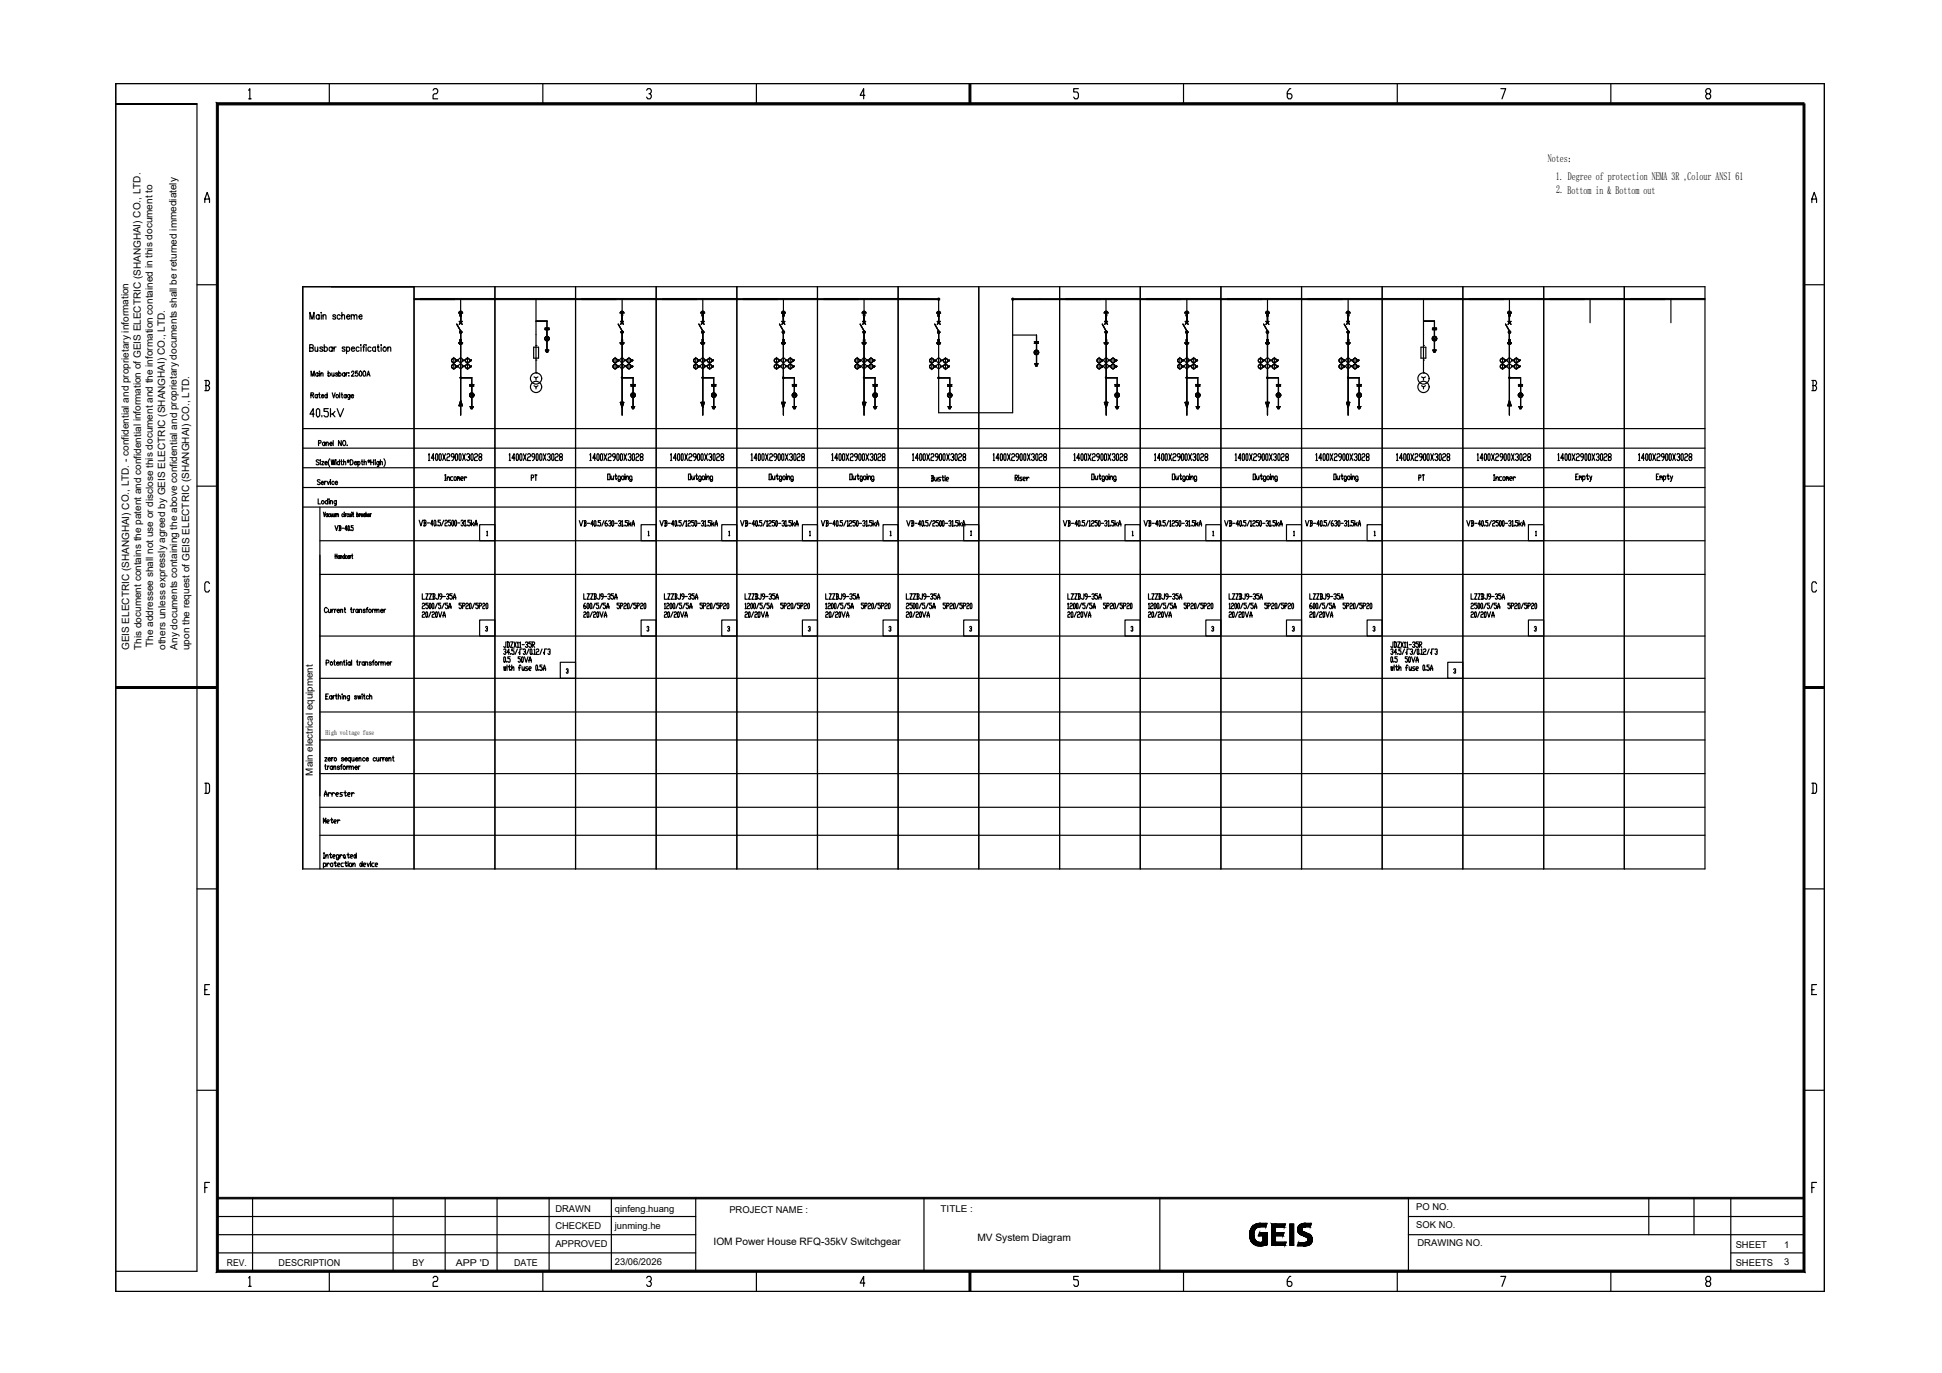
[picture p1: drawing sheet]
<svg xmlns="http://www.w3.org/2000/svg" width="420mm" height="297mm" viewBox="0 0 420 297" stroke-linecap="round" stroke-linejoin="round" font-family="sans-serif">
<defs><g id="words">
<g font-size="2.5">
<text x="334.8" y="35.1">Notes：</text>
<text x="336.5" y="39">1. Degree of protection NEMA 3R ,Colour ANSI 61</text>
<text x="336.6" y="41.8">2. Bottom in &amp; Bottom out</text>
</g>
<g font-size="2.2">
<text x="28" y="140.6" transform="rotate(-90 28 140.6)">GEIS ELECTRIC (SHANGHAI) CO., LTD. - confidential and proprietary information</text>
<text x="30.6" y="140.6" transform="rotate(-90 30.6 140.6)">This document contains the patent and confidential information of GEIS ELECTRIC (SHANGHAI) CO., LTD.</text>
<text x="33.2" y="139.9" transform="rotate(-90 33.2 139.9)">The addressee shall not use or disclose this document and the information contained in this document to</text>
<text x="35.8" y="140.6" transform="rotate(-90 35.8 140.6)">others unless expressly agreed by GEIS ELECTRIC (SHANGHAI) CO., LTD.</text>
<text x="38.4" y="140.5" transform="rotate(-90 38.4 140.5)">Any documents containing the above confidential and proprietary documents shall be returned immediately</text>
<text x="41" y="140.6" transform="rotate(-90 41 140.6)">upon the request of GEIS ELECTRIC (SHANGHAI) CO., LTD.</text>
<text x="154.3" y="269.3">IOM Power House RFQ-35kV Switchgear</text>
<text x="211.4" y="268.5">MV System Diagram</text>
</g>
<text font-size="2.1" x="67.7" y="167.8" transform="rotate(-90 67.7 167.8)">Main electrical equipment</text>
<g font-size="2">
<text x="120.1" y="262.1">DRAWN</text>
<text x="133" y="262.1">qinfeng.huang</text>
<text x="157.7" y="262.4">PROJECT NAME :</text>
<text x="203.4" y="262.1">TITLE :</text>
<text x="306.3" y="261.8">PO NO.</text>
<text x="120.1" y="265.9">CHECKED</text>
<text x="120.1" y="269.7">APPROVED</text>
<text x="133" y="265.9">junming.he</text>
<text x="306.3" y="265.7">SOK NO.</text>
<text x="306.5" y="269.6">DRAWING NO.</text>
<text x="49.1" y="273.9">REV.</text>
<text x="60.3" y="273.9">DESCRIPTION</text>
<text x="89.2" y="273.8">BY</text>
<text x="98.6" y="273.9">APP 'D</text>
<text x="111.2" y="273.9">DATE</text>
<text x="133" y="273.6">23/06/2026</text>
<text x="375.4" y="273.8">SHEETS</text>
<text x="375.4" y="270">SHEET</text>
<text x="385.8" y="270">1</text>
<text x="385.8" y="273.7">3</text>
</g>
<text font-size="1.6" x="70.4" y="159">High voltage fuse</text>
</g></defs>
<!-- layer: 0 -->
<g fill="none" stroke="#000" stroke-width=".25">
<path d="M25 18.1h369.6v261.3h-369.6zM53.8 19.5l.2-.3v2.2M71.2 18.1v4.4M93.7 19.5l.2-.3h.5l.3 .3v.4l-.3 .4h-.5l-.2 .3v.8h1M117.4 18.1v4.4M139.8 19.5l.3-.3h.5l.3 .3v.4l-.3 .4h-.3M163.6 18.1v4.4M233.2 19.2h-1v.7h.8l.2 .4v.7l-.2 .4h-.5l-.3-.4M256 18.1v4.4M279.2 19.2h-.3l-.5 .7v1.1l.3 .4h.5l.2-.4v-.4l-.2-.3h-.8M302.2 18.1v4.4M324.6 19.2h1l-.8 2.2"/>
<path d="M348.4 18.1v4.4M25 22.5h.1M42.6 22.5h-17.6h17.6M42.6 22.5v252.5h-17.6M53.8 21.4h.5M140.6 20.3l.3 .3v.4l-.3 .4h-.5l-.3-.4M187 20.6h-1l.8-1.4v2.2M369.2 20.3l-.3-.4v-.4l.3-.3h.5l.3 .3v.4l-.3 .4h-.5l-.3 .3v.4l.3 .4h.5l.3-.4v-.4l-.3-.3M44.3 43.8v-.7l.5-1.5 .5 1.5v.7M44.3 43.1h1M391.9 43.8v-.7l.5-1.5 .5 1.5v.7M391.9 43.1h1"/>
<path d="M42.6 61.6h4.4M67 75.2l.7 .2v.5l-.2 .1h-.5v-1.4l.7 .1v.4l-.2 .1M67 69v-1.4l.5 1.4 .4-1.4v1.4M68.1 75.1l.1 .8h.4l.1-.2M68.7 75.1v.9M69 68.3l-.1-.1a.42 .42 0 0 0-.5 .4 .42 .42 0 0 0 .5 .4l.1-.2M69 68.1v.9M69.5 67.6v.1zM69.5 68.1v.9M69.8 75.2l-.2-.1-.4 .1v.2l.5 .2v.3l-.3 .1-.2-.2M69.9 68.3l.3-.2 .2 .1 .1 .8M69.9 68.1v.9"/>
<path d="M70.1 75.2a.41 .41 0 0 1 .6 0 .41 .41 0 0 1 0 .6 .41 .41 0 0 1-.6 0M70.1 74.6v1.4M71.9 75.2a.41 .41 0 0 0-.6 0 .41 .41 0 0 0 0 .6 .41 .41 0 0 0 .6 0M71.9 75.1v.9M72.2 75.1v.9M72.6 68.3l-.2-.2-.4 .1v.2l.5 .2 .1 .2-.2 .2-.4-.2M72.7 75.1h-.3l-.2 .3M73.6 68.3a.45 .45 0 0 0-.8 .2 .45 .45 0 0 0 .6 .5l.2-.2M73.9 68.3l.3-.2 .3 .1v.8M73.9 67.6v1.4M74.6 75.2l-.2-.1-.4 .1 .1 .2 .5 .2v.3l-.4 .1-.2-.2M74.9 75.2a.41 .41 0 0 1 .6 0 .41 .41 0 0 1 0 .6 .41 .41 0 0 1-.6 0"/>
<path d="M74.9 75.1v1.4M75 68.5h.6v-.3a.42 .42 0 0 0-.6 .4 .42 .42 0 0 0 .5 .4l.1-.2M76 68.3l.3-.2 .2 .1 .1 .8M76 68.1v.9M76 75.4h.7l-.1-.2a.41 .41 0 0 0-.5 .1 .41 .41 0 0 0 0 .5 .41 .41 0 0 0 .6 0M76.6 68.3l.2-.2 .3 .1 .1 .8M77.7 68.5h.6l-.1-.3a.42 .42 0 0 0-.6 .4 .42 .42 0 0 0 .6 .4l.1-.2M77.7 75.2l-.1-.1a.44 .44 0 0 0-.6 .4 .44 .44 0 0 0 .6 .4l.1-.1M78.1 74.6v.1zM78.1 75.1v.9M78.5 75.1h.3M78.9 74.6l-.3 .2v1.2"/>
<path d="M79.2 74.6v.1zM79.2 75.1v.9M80.2 75.2a.41 .41 0 0 0-.5 0 .41 .41 0 0 0 0 .6 .41 .41 0 0 0 .5 0M81.2 75.2l-.1-.1a.44 .44 0 0 0-.5 .4 .44 .44 0 0 0 .5 .4l.1-.1M81.2 75.1v.9M81.6 75.1h.4M81.8 74.6v1.1l.3 .3M82.4 74.6v.1zM82.4 75.1v.9M83.9 75.3l.1-.2h.4l.1 .9M83.9 75.1v.9M115.4 75.1h1.1v2.4h-1.1z"/>
<path d="M115.9 74.7v3.2M219 72.5h5.2M307.3 75.1h1.1v2.4h-1.1zM307.9 74.7v3.2M390.2 61.6h4.4M44.3 82.3h.8l.2 .4v.3l-.2 .4M44.5 83.4h.6l.2 .4v.3l-.2 .4h-.8M44.5 82.3v2.2M391.9 82.3h.7l.3 .4v.3l-.3 .4M392.1 83.4h.5l.3 .4v.3l-.3 .4h-.7M392.1 82.3v2.2M42.6 105.2h4.4"/>
<path d="M390.2 105.2h4.4M45.3 126.2l-.2-.3h-.6l-.2 .3v1.5l.2 .4h.6l.2-.4M392.9 126.2l-.3-.3h-.5l-.2 .3v1.5l.2 .4h.5l.3-.4M44.3 169.4h.8l.2 .4v1.4l-.2 .4h-.8M44.5 169.4v2.2M391.9 169.4h.7l.3 .4v1.4l-.3 .4h-.7M392.1 169.4v2.2M42.6 192.3h4.4M390.2 192.3h4.4M44.3 214.1h.5M45.3 213h-1v2.1h1M391.9 214.1h.5"/>
<path d="M392.9 213h-1v2.1h1M42.6 235.8h4.4M390.2 235.8h4.4M390.2 235.4v39.6h-158.4M44.3 256.9h.5M45.3 255.8h-1v2.2M391.9 256.9h.5M392.9 255.8h-1v2.2M53.8 276.4l.2-.3v2.2M53.8 278.3h.5M71.2 275v4.4M93.7 276.4l.2-.3h.5l.3 .3v.4l-.3 .4h-.5l-.2 .3v.8h1"/>
<path d="M117.4 275v4.4M139.8 276.4l.3-.3h.5l.3 .3v.4l-.3 .4h-.3M140.6 277.2l.3 .3v.4l-.3 .4h-.5l-.3-.4M163.6 275v4.4M187 277.5h-1l.8-1.4v2.2M233.2 276.1h-1v.7h.8l.2 .4v.7l-.2 .4h-.5l-.3-.4M256 275v4.4M279.2 276.1h-.3l-.5 .7v1.1l.3 .4h.5l.2-.4v-.4l-.2-.3h-.8M302.2 275v4.4M324.6 276.1h1l-.8 2.2M348.4 275v4.4M369.2 277.2l-.3-.4v-.4l.3-.3h.5l.3 .3v.4l-.3 .4h-.5l-.3 .3v.4l.3 .4h.5l.3-.4v-.4l-.3-.3"/>
<circle cx="83.2" cy="75.5" r=".44"/>
<circle cx="115.9" cy="81.9" r="1.22"/>
<circle cx="115.9" cy="83.7" r="1.22"/>
<circle cx="307.9" cy="81.9" r="1.22"/>
<circle cx="307.9" cy="83.7" r="1.22"/>
</g>
<g fill="#000" stroke="#000" stroke-width=".22">
<path d="M46.8 22.2l.4 .5v252l-.4 .5z" fill-rule="evenodd"/>
<path d="M209.6 18.1h.4v4.4h-.4z" fill-rule="evenodd"/>
<path d="M46.8 22.2h343.4v.5h-343z" fill-rule="evenodd"/>
<path d="M25 148.5h22v.4h-22z" fill-rule="evenodd"/>
<path d="M390.2 148.5h4.4v.4h-4.4z" fill-rule="evenodd"/>
<path d="M47.2 274.7h342.7l.5 .5h-343.6z" fill-rule="evenodd"/>
<path d="M209.6 275h.4v4.4h-.4z" fill-rule="evenodd"/>
<path d="M389.9 22.5h.5v252.7l-.5-.5z" fill-rule="evenodd"/>
</g>
<!-- layer: PUB_TITLE -->
<g fill="none" stroke="#000" stroke-width=".25">
<path d="M25 18.1h369.6v261.3h-369.6zM54.6 259.2v15.8M85 259.2v15.8M96.3 259.2v15.8M107.5 259.2v15.8M118.8 259.2v15.8M132.2 259.2v15.8M150.5 259.2v15.8M199.8 259.2v15.8M250.8 259.2v15.8M304.6 259.2v15.8M356.6 259.2v7.9"/>
<path d="M366.4 259.2v7.9M374.3 259.2v15.8M47 271h103.5M47 263.1h103.5M47 267.1h103.5M304.6 263.1h85.6M304.6 267.1h85.6M374.3 271h15.9"/>
</g>
<path d="M47 259h343.2v.3h-343.2z" fill-rule="evenodd" fill="#000" stroke="#000" stroke-width=".22"/>
<g fill="none" stroke="#000" stroke-width=".22">
<path d="M270.3 267.3v-.4v.4M270.3 267.4v-.6v.6M270.3 267.6v-1v1M270.3 267.7v-1.2v1.2M270.4 267.8v-1.5v1.5M270.4 268v-1.8v1.8M270.8 265.5v3.3M270.8 265.3l1.2-.6 2-.1-.3 .8h-1.4l-.5 .2-.4 .4-.2 .7v.8l.2 .6 .6 .6 .7 .1 .5-.1v-1.4h-1.1l.3-.7h1.6v2.7l-1.8 .2-.9-.3-.5-.4-.5-1v-1.1zM270.9 268.9l-.1-3.6 .1 3.6M270.9 268.9v-3.6v3.6M271 269v-3.8v3.8M271.2 267.1v2l-.1-4 .1 4"/>
<path d="M271.2 267.2v1.9M271.2 265.1v1.7M271.2 267.3v1.8M271.2 267.5v1.6M271.2 265.1v1.4M271.2 265.1v1.3v-1.3M271.2 267.7v1.5v-1.4M271.2 267.6v1.6M271.2 267.8l.1 1.4v-1.3M271.3 265v1.1M271.3 268l.1 1.2M271.4 269.2v-1.1v1.1"/>
<path d="M271.4 268.1v1.1M271.4 264.9v1.1v-1.1M271.5 269.3v-1.1v1.1M271.5 268.2v1.1M271.5 264.8v1v-1M271.6 269.3l-.1-.9 .1 .9M271.6 269.3v-.9v.9M271.6 264.8l.1 .9-.1-.9M271.7 269.4v-.9v.9M271.8 269.4l-.1-.9 .1 .9M271.8 264.8v.8v-.8M271.8 269.4v-.8v.8"/>
<path d="M271.9 264.7v.8v-.8M272 269.5v-.8v.8M272.1 269.5v-.8v.8M272.2 269.5v-.8v.8M272.2 264.7l.1 .7-.1-.7M272.4 269.5l-.1-.8 .1 .8M272.4 264.6v.8v-.8M272.5 269.5v-.7v.7M272.6 268.8l.1 .7zM272.8 268.7v.8v-.8M272.9 268.7v.8v-.8M273 268.7v.8v-.8"/>
<path d="M273 268.7l.1 .8-.1-.8M273.1 268.7v.8zM273.1 268.7v.8v-.8M273.1 268.7l.1 .8-.1-.8M273.2 268.7v.8v-.8M273.2 266.6v2.9M274 267.3v-.7v2.6M275 264.8h3l-.2 .7h-1.9v1.1h1.8l-.2 .7h-1.6v1.4h2.3l-.3 .7h-2.9zM278.9 264.8h.9v4.6h-.9zM280.6 266.2v-.4v.4M280.6 266v.1M280.7 266.3v-.7v.7"/>
<path d="M280.7 266.4v-.9v.9M280.8 266.6v-1.2v1.2M280.9 265.2l.9-.5 1.8-.1-.2 .8h-1.4l-.5 .4 .2 .6 1.4 .6 .6 .6 .1 .9-.6 .8-.8 .2h-1.8l.3-.7 1.6-.1 .4-.4-.2-.6-1.6-.7-.3-.4-.2-.8zM280.9 266.7v-1.4v1.4M280.9 266.7v-1.5v1.5M280.9 265.1l.1 1.7zM281.1 266.9v-1.9v1.9M281.2 267v-2.1v2.1M281.3 264.8l.1 2.3zM281.5 267.2v-2.4v2.4M281.5 265.9v1.3zM281.5 266l.1 1.2z"/>
<path d="M281.6 267.2v-1.1v1.1M281.6 266.2v1zM281.6 265.8l-.1-1v2.4M281.6 264.7l.1 .9-.1-.9M281.6 265.6v-.8v.9M281.7 267.2l-.1-1 .1 1M281.7 267.3v-1.1v1.1M281.7 266.3v1zM281.7 264.7l-.1 .9M281.8 267.3l-.1-.9 .1 .9M281.8 264.7v.8v-.8M281.8 266.4v.9z"/>
<path d="M281.9 267.3l-.1-.9 .1 .9M281.9 266.4v.9zM281.9 267.3v-.9v.9M281.9 266.4l.1 .9zM282 264.7v.7v-.7M282 267.4v-.9v.9M282 268.8v.7zM282.1 267.4l-.1-.9 .1 .9M282.1 267.4v-.9v.9M282.2 267.4v-.8v.8M282.2 264.6v.8zM282.3 267.5l-.1-.9 .1 .9"/>
<path d="M282.3 264.6v.8zM282.3 268.7v.8v-.8M282.3 267.5v-.9v.9M282.3 266.6v.9zM282.4 267.5l-.1-.8 .1 .8M282.4 267.5v-.8v.8M282.5 268.7v.8v-.8M282.5 267.6v-.9v.9M282.5 266.7l.1 .9zM282.6 267.7v-1v1M282.6 266.7l.1 1zM282.7 268.6v.8v-.8"/>
<path d="M282.7 267.7v-.9v.9M282.7 266.8l.1 1zM282.8 267.8v-1v1M282.8 266.8v1.1zM282.8 268.5v.9M282.8 267.9v-1.1v1.1M282.8 268.4l.1 1M282.9 268l-.1-1.1 .1 1.1M282.9 268.4v1v-1M282.9 268v-1.1v1.1M282.9 268.1v-1.2v1.2M282.9 266.9v1.2"/>
<path d="M282.9 266.9v2.5v-2.5M282.9 268.3v1.1v-1.1M282.9 266.9v1.3M283.1 267v2.3v-2.3M283.2 267v2.2v-2.2M283.3 267.1l.1 2.1-.1-2.1M283.4 267.1v2v-2M283.4 264.6v.7M283.4 267.2l.1 1.8-.1-1.8M283.5 267.3v1.7v-1.7M283.6 267.4v1.5v-1.5M283.6 267.5v1.3v-1.3"/>
<path d="M283.7 267.6v1.1v-1.1M283.7 267.6v1M283.7 267.8l.1 .7M283.8 267.8v.7v-.7M283.8 268v.3v-.3M283.8 268.1v.1"/>
</g>
<g fill="#000" stroke="#000" stroke-width=".22">
<path d="M270.3 266.9v.4zM270.3 266.9v.5zM270.3 266.8v.6zM270.3 266.7v.9zM270.3 266.6v1zM270.3 266.6v1.1zM270.3 266.5v1.2zM270.3 266.4l.1 1.4zM270.4 266.3v1.5zM270.4 266.3v1.7zM270.4 266.2v1.8zM270.4 266.2v1.9z"/>
<path d="M270.4 266.1v2zM270.4 266v2.1zM270.4 266l.1 2.2zM270.5 265.9v2.3zM270.5 265.9v2.4zM270.5 265.9v2.5zM270.5 265.9l.1 2.5zM270.6 265.8v2.6zM270.6 265.8v2.7zM270.6 265.7v2.8zM270.6 265.7l.1 2.9zM270.7 265.6v3z"/>
<path d="M270.7 265.6v3.1zM270.7 265.5v3.2zM270.7 265.5l.1 3.2zM270.8 265.5v3.3zM270.8 265.4v3.4zM270.8 265.3v3.5zM270.9 265.3v3.6zM270.9 265.2l.1 3.8zM271 265.2l.1 3.9zM271 265.2l.1-.1v4zM271.2 267.1v2zM271.2 267.2v1.9z"/>
<path d="M271.2 265.1v2zM271.2 267.3v1.8zM271.2 267.4v1.7zM271.2 265.1v1.7zM271.2 267.5v1.6zM271.2 265.1v1.6zM271.2 267.6v1.6zM271.2 267.7v1.5zM271.2 265.1v1.3zM271.2 267.8v1.4zM271.2 267.8l.1 1.4zM271.2 265.1l.1 1.2z"/>
<path d="M271.3 265v1.3zM271.3 267.9v1.3zM271.3 265v1.2zM271.3 268l.1 1.2zM271.3 265v1.1zM271.4 268.1v1.1zM271.3 265l.1 1zM271.4 268.1l.1 1.2zM271.4 264.9l.1 .9-.1 .2zM271.5 268.2v1.1zM271.5 268.3v1zM271.4 264.9l.1-.1v1z"/>
<path d="M271.5 264.8v1zM271.5 264.8l.1 .9zM271.6 268.4l.1 1zM271.7 264.8v.9zM271.7 264.8l.1 .8zM271.8 268.5v.9zM271.8 264.8l.1 .8h-.1zM271.8 268.6l.1 .8zM271.8 264.8l.1-.1v.9zM271.9 268.6l.1 .9zM271.9 264.7v.8zM272 268.7v.8z"/>
<path d="M271.9 264.7l.1 .8zM272 264.7v.8zM272 268.7l.1 .8zM272.1 268.7l.1 .8zM272 264.7l.1 .7zM272.1 264.7l.1 .7zM272.2 268.7l.1 .8zM272.3 268.7v.8zM272.3 264.7l.1 .7h-.1zM272.3 264.7l.1-.1v.8zM272.4 268.7l.1 .8zM272.4 266.6v.7h-.3z"/>
<path d="M272.4 264.6l.1 .8zM272.5 268.8l.1 .7zM272.5 264.6l.1 .8zM272.6 268.8v.7zM272.7 268.8v.7zM272.7 268.7l.1 .8zM272.8 268.7l.1 .8zM272.9 268.7v.8zM272.9 268.7l.1 .8zM272.4 266.6l.8 .7h-.8zM272.4 266.6h.8v.7zM273.2 266.6v2.9z"/>
<path d="M273.2 266.6l.1 2.8-.1 .1zM273.2 266.6h.1v2.8zM273.2 267.3v2.2zM273.3 266.6l.1 2.8h-.1zM273.3 266.6h.1v2.8zM273.4 266.6l.2 2.8h-.2zM273.4 266.6h.2v2.8zM273.6 266.6l.1 2.8zM273.7 266.6l.1 2.7-.1 .1zM273.7 266.6h.1v2.7zM272.6 264.6l1.1 .8h-1.1zM272.6 264.6h1.1v.8z"/>
<path d="M273.7 264.6h.3l-.3 .8zM273.8 266.6l.1 2.7zM273.9 266.6v2.7zM273.9 266.6l.1 2.7zM274 266.6v2.7zM274 266.6v2.6zM275 264.8l.9 4.6h-.9zM275 264.8l.9 3.9v.7zM275 264.8l.9 2.5v1.4zM275 264.8l.9 1.8v.7zM275 264.8l.9 .7v1.1zM275 264.8h.9v.7z"/>
<path d="M275.9 266.6l1.6 .7h-1.6zM275.9 266.6h1.6v.7zM277.5 266.6h.2l-.2 .7zM275.9 264.8l1.9 .7h-1.9zM275.9 264.8h1.9v.7zM277.8 264.8h.2l-.2 .7zM275.9 268.7l2 .7h-2zM275.9 268.7h2v.7zM277.9 268.7h.3l-.3 .7zM278.9 264.8l.9 4.6h-.9zM278.9 264.8h.9v4.6zM280.6 265.9v.3z"/>
<path d="M280.6 265.8v.4zM280.6 265.8l.1 .4zM280.7 265.8v.5zM280.7 265.6v.7zM280.7 265.6v.8zM280.7 265.5v.9zM280.7 265.5l.1 1zM280.8 265.4v1.1zM280.8 265.4v1.2zM280.8 265.3v1.3zM280.9 268.8v.7h-.3zM280.8 265.3l.1 1.4z"/>
<path d="M280.9 265.2v1.6zM280.9 265.1v1.7zM281 265.1v1.8zM281 265.1l.1 1.8zM281.1 265v2zM281.1 265l.1 2zM281.2 264.9l.1 2.2zM281.4 264.8v2.3zM281.4 264.8l.1 2.4zM281.5 264.8v2.4zM281.5 265.9v1.3zM281.5 264.8v1.1z"/>
<path d="M281.6 264.8v1zM281.6 264.8v.9zM281.6 264.8v.8zM281.7 264.7v.9zM281.7 264.7v.8zM281.7 264.7l.1 .8zM281.8 264.7v.8zM281.8 264.7l.1 .7zM281.9 264.7v.7zM282 266.5v.9zM281.9 264.7l.1 .7zM282 264.7l.1 .7z"/>
<path d="M280.9 268.8l1.1 .7h-1.1zM280.9 268.8h1.1v.7zM282 268.8l.2 .7h-.2zM282.1 264.7l.1 .7zM282.1 266.5l.1 .9zM282 268.8h.2v.7zM282.2 266.6v.8zM282.2 264.6l.1 .8zM282.2 268.8l.1 .7h-.1zM282.2 268.8l.1-.1v.8zM282.3 268.7l.1 .8zM282.4 268.7v.8z"/>
<path d="M282.4 266.7l.1 .9zM282.4 268.7l.1 .8zM282.5 266.7v.9zM282.5 268.7v.8zM282.5 268.7l.1 .8zM282.6 268.7v.8zM282.6 268.7l.1 .7zM282.7 268.6l.1 .8zM282.8 268.6v.8zM282.8 268.4v1zM282.8 268.4l.1 1zM282.9 266.9v1.2z"/>
<path d="M282.9 268.3v1.1zM282.9 268.2v1.2zM282.9 266.9v1.3zM282.9 266.9v2.5zM282.9 266.9l.1 2.4zM283 266.9l.1 2.4zM283.1 267v2.3zM283.1 267l.1 2.2zM283.2 267v2.2zM283.2 267l.1 2.2zM283.3 267.1v2.1zM282.3 264.6l1.1 .8h-1.1z"/>
<path d="M282.3 264.6h1.1v.8zM283.4 264.6v.8zM283.4 267.2v1.9zM283.4 264.6h.2l-.2 .7zM283.5 267.3v1.7zM283.5 267.3l.1 1.6zM283.6 267.4v1.5zM283.6 267.4v1.4zM283.6 267.5v1.3zM283.6 267.5l.1 1.2zM283.7 267.6v1.1zM283.7 267.7v.9z"/>
<path d="M283.7 267.8l.1 .7zM283.8 267.8v.7zM283.8 267.8v.6zM283.8 267.9v.5zM283.8 268v.3zM283.8 268v.2z"/>
</g>
<!-- layer: ELEC-TEXT-NOTE -->
<g fill="none" stroke="#000" stroke-width=".25">
<path d="M67.2 85.5l.5-.1 .1-.3-.6-.1v1.1M67.3 81.4v-1.1l.3 1.1 .4-1.1v1.1M67.5 85.5l.3 .6M68.6 85.5v-.1a.31 .31 0 0 0-.5 .3 .31 .31 0 0 0 .5 .2M68.6 85.3v.8M68.8 80.8a.32 .32 0 0 0-.5 0 .32 .32 0 0 0 0 .4l.2 .2 .3-.2M68.8 80.6v.8M68.9 95.8h.5v-.4l-.5-.1v1.1M68.9 85.3h.3M69 99.6l-.2-.2-.4 .2 .1 .3 .4 .2v.4h-.3l-.2-.1M69.1 85v.9l.2 .2M69.1 80.3v.1z"/>
<path d="M69.1 80.6v.8M69.3 99.4v.2zM69.3 99.8v.7M69.4 80.9l.2-.3 .2 .1 .1 .7M69.4 80.6v.8M69.5 85.6h.5l-.2-.3a.34 .34 0 0 0-.3 .4 .34 .34 0 0 0 .4 .3l.1-.1M69.6 99.8h.4l-.4 .7h.4M70.2 95.8v-.1a.32 .32 0 0 0-.5 .4 .31 .31 0 0 0 .5 .1M70.2 95.6v.8M70.5 95.8l.3-.2 .2 .1v.7M70.5 95.6v.8M70.8 85.5l-.1-.1a.31 .31 0 0 0-.5 .3 .32 .32 0 0 0 .6 .2"/>
<path d="M70.8 85v1.1M71 80.8a.32 .32 0 0 1 .4 0 .32 .32 0 0 1 0 .4l-.1 .2-.3-.2M71 80.3v1.1M71.3 99.2a1.35 1.35 0 0 0 0 1.7M71.3 96h.5l-.1-.3a.32 .32 0 0 0-.4 .2 .32 .32 0 0 0 .2 .4l.1 .1 .2-.2M71.6 99.4l.2 1.1 .2-1.1 .2 1.1 .2-1.1M71.8 80.6v.7l.2 .1 .2-.2M71.9 85l.3 1.1 .3-1.1M72.1 95.3v1.1M72.2 80.6v.8M72.7 99.4v.2zM72.7 99.8v.7"/>
<path d="M73 80.8l-.1-.2-.3 .1v.2l.4 .3-.1 .2-.3-.2M73.3 80.8a.32 .32 0 0 1 .4 0 .32 .32 0 0 1 0 .4l-.2 .2-.2-.2M73.3 80.3v1.1M73.4 100a.29 .29 0 0 0-.4 0 .29 .29 0 0 0 0 .4 .29 .29 0 0 0 .4 0M73.4 99.4v1.1M73.5 85v1.1M73.7 99.8h.3M73.8 95.3v1.1l-.6-1.1v1.1M73.8 85.3h.3M73.8 99.4v.9l.3 .2M73.9 85v.9l.2 .2M74.3 95.3a.53 .53 0 0 1 .5 .5 .53 .53 0 0 1-.4 .6 .74 .74 0 0 1-.1-1.1z"/>
<path d="M74.3 99.4v1.1M74.6 80.8a.32 .32 0 0 0-.5 0 .32 .32 0 0 0 0 .4l.2 .2 .3-.2M74.6 80.6v.8M74.9 85.5l-.2-.2a.34 .34 0 0 0-.3 .4 .34 .34 0 0 0 .4 .3l.1-.1M74.9 80.6v.8M74.9 85.3v.8M75.1 96.3h.1M75.1 99.6l.4 .3M75.2 80.6l-.3 .3M75.3 99.4v.7M75.5 80.6h.1M75.5 81.3h.1"/>
<path d="M75.5 99.6l-.4 .3M75.7 85.3l-.1 1-.3 .1M75.7 85.5l-.1-.1a.31 .31 0 0 0-.4 .3 .31 .31 0 0 0 .5 .2M75.7 99.4a.55 .55 0 0 1 .7 .6 .55 .55 0 0 1-.7 .5zM76 85.6h.5l-.1-.2a.31 .31 0 0 0-.4 .3 .31 .31 0 0 0 .5 .2M76 80.6l.1-.2a.26 .26 0 0 1 .3-.1 .26 .26 0 0 1 .1 .4l-.5 .7h.6M77.4 80.3h-.5v.5a.32 .32 0 0 1 .5 0 .32 .32 0 0 1-.1 .5 .32 .32 0 0 1-.5-.1M77.4 100l.1-.1a.32 .32 0 0 1 .4 .3 .32 .32 0 0 1-.4 .3l-.1-.1M77.4 99.8v1.1M77.8 80.4l.1-.1a.66 .66 0 0 1 0 1.1l-.2-.5zM78.2 99.8h.3M78.3 99.4v.9l.2 .2"/>
<path d="M78.6 80.4l.2-.1a.62 .62 0 0 1 .3 .5 .62 .62 0 0 1-.3 .6l-.3-.5zM78.8 99.4v1.1M79.3 81.4l.4-1.1 .3 1.1M79.5 81h.4M79.6 99.6l.4 .3M79.8 99.4v.7M80 99.6l-.4 .3M80.2 99.4v1.1M80.2 100h.6M80.8 99.4v1.1M81.2 99.4v.2zM81.2 99.8v.7"/>
<path d="M82 99.8l-.1 1-.1 .1-.2-.1M82 100a.29 .29 0 0 0-.5 0 .29 .29 0 0 0 0 .4 .29 .29 0 0 0 .5 0M82.3 99.4v1.1M83 99.2a1.35 1.35 0 0 1 0 1.7M68.8 107.9v1.1h.5M69.2 103.9l-.2-.1-.4 .1 .1 .2 .5 .4-.2 .3-.4-.1M69.5 104.4h.4v-.3a.31 .31 0 0 0-.4 .4 .31 .31 0 0 0 .4 .2M69.9 110.8l.3 1 .2-1M70.2 104.1v.7M70.3 100.1h.5a.24 .24 0 0 0-.3-.3 .24 .24 0 0 0-.2 .3l.1 .4 .4-.1M70.5 104.1h-.2l-.1 .3M70.8 104.1l.2 .7 .3-.7"/>
<path d="M70.8 108.4v-.1a.32 .32 0 0 0-.5 .4 .31 .31 0 0 0 .5 .1M70.8 111.3v-.1a.28 .28 0 0 0-.3 .2 .28 .28 0 0 0 .3 .3v-.1M70.8 107.9v1.1M70.8 111.1v.7M71.2 107.9v.1zM71.2 108.3v.7M71.3 111.3v-.1a.25 .25 0 0 0-.3 .2 .25 .25 0 0 0 .3 .2M71.4 108.5l.2-.2h.3v.7M71.4 108.3v.7M71.4 103.8h.1M71.5 104.1v.7M71.5 111.1l.1 .6 .2-.1"/>
<path d="M71.8 111.1v.7M72.1 111.1v.6l.3-.1M72.2 104.3v-.2a.31 .31 0 0 0-.4 .4 .31 .31 0 0 0 .4 .2M72.4 111.1v.7M72.5 104.4h.5l-.1-.3a.32 .32 0 0 0-.4 .4 .32 .32 0 0 0 .5 .2M72.5 119.8v1M72.6 111.3l.3-.1v.6M72.6 111.1v.7M72.7 108.3v1h-.3M72.7 108.4v-.1a.32 .32 0 0 0-.5 .4 .31 .31 0 0 0 .5 .1M72.9 111.3l.3-.1v.6M72.9 119.8v1"/>
<path d="M74.3 111.3l-.1-.1a.25 .25 0 0 0-.3 .2 .25 .25 0 0 0 .4 .2M74.3 100l.2-.2 .2 .1 .1 .6M74.4 110.8h.1M74.5 111.1v.7M74.5 119.8v1M74.7 111.1v.7M74.9 111.1l-.2 .3M75.4 111.3l-.1-.1a.28 .28 0 0 0-.3 .2 .28 .28 0 0 0 .3 .3l.1-.1M75.5 111.1l.1 .6 .2-.1M75.8 111.1v.7M76 110.8h.1M76.1 111.1v.7"/>
<path d="M76.2 119.8l.1 1M76.3 111.1h.2M76.4 110.8v.9l.1 .1M76.6 100.1h.5v-.2a.3 .3 0 0 0-.4 .1 .3 .3 0 0 0 0 .4 .3 .3 0 0 0 .4 0M77.2 111.3l.1-.1a.28 .28 0 0 1 .2 .2 .28 .28 0 0 1-.2 .3l-.1-.1M77.2 110.8v1M77.7 111.1v.7M77.9 111.1l-.2 .3M78.1 111.4h.3v-.2a.25 .25 0 0 0-.3 .2 .25 .25 0 0 0 .3 .2M78.8 100l.2-.2 .2 .1v.6M78.9 111.3v-.1a.28 .28 0 0 0-.3 .2 .28 .28 0 0 0 .3 .3v-.1M78.9 111.1v.7"/>
<path d="M79.1 110.8v1M79.2 111.4l.2 .4M79.4 111.1l-.3 .5M79.6 111.4h.3v-.2a.28 .28 0 0 0-.3 .2 .28 .28 0 0 0 .3 .3v-.1M80.1 111.1v.7M80.3 111.1l-.2 .3M82.3 100l.3-.1 .1 .6M70.8 131.7a.33 .33 0 0 0-.4-.3 .33 .33 0 0 0-.2 .4v.3a.33 .33 0 0 0 .2 .4 .33 .33 0 0 0 .4-.2M71 131.8l.1 .7h.2l.2-.2M71.5 131.8v.7M71.8 131.8v.7M72.2 131.8l-.4 .3"/>
<path d="M72.4 131.8v.7M72.5 120.3h.4M72.7 131.8l-.3 .3M72.9 132.1h.5v-.2a.3 .3 0 0 0-.4 0 .3 .3 0 0 0 0 .4 .3 .3 0 0 0 .4 0M73.5 120.3l-.2-.1a.3 .3 0 0 0-.2 .3 .3 .3 0 0 0 .3 .3l.1-.1M73.5 120.2v.6M73.6 120.4l.3-.2v.6M73.6 120.2v.6M73.7 132l.4-.2v.7M73.7 131.8v.7M74.4 131.8h.3M74.5 120.3l-.1-.1a.3 .3 0 0 0-.2 .3 .3 .3 0 0 0 .2 .3l.1-.1"/>
<path d="M74.6 131.4v.9l.2 .2M75 120.3l-.1-.1a.34 .34 0 0 0-.2 .3 .34 .34 0 0 0 .2 .3l.1-.1M75.5 120.3l-.1-.1a.34 .34 0 0 0-.2 .3 .34 .34 0 0 0 .2 .3l.1-.1M75.5 120.2v.6M75.7 120.2v.6M75.8 131.8h.3M76 131.4v.9l.2 .2M76 120.2l-.3 .3M76.1 120.2h.2M76.4 131.8v.7M76.7 131.8h-.2l-.1 .3M77.4 132a.29 .29 0 0 0-.4-.1 .29 .29 0 0 0 0 .5 .29 .29 0 0 0 .4-.1"/>
<path d="M77.4 131.8v.7M77.7 132l.2-.2h.3v.7M77.7 131.8v.7M79 132l-.2-.2-.3 .2 .5 .2v.3h-.3l-.2-.2M79.2 131.8h.3M79.6 131.4l-.3 .2v.9M80.5 131.8v.7M80.9 131.8l-.4 .3M81.1 132l.4-.2v.7M81.1 131.8v.7M81.5 132l.2-.2h.2l.1 .7M82.3 132.1h.5v-.2a.3 .3 0 0 0-.4 0 .3 .3 0 0 0 0 .4 .3 .3 0 0 0 .4 0"/>
<path d="M83.1 131.8v.7M83.4 131.8l-.3 .3M70.5 150.6h.3M70.5 143.4l.5-.1 .1-.4-.6-.1v1.1M71 150.1h-.5v1.1h.5M71.8 150.6l-.1-.1a.32 .32 0 0 0-.5 .4 .31 .31 0 0 0 .6 .1M71.8 150.5v.7M72.1 150.5v.7M72.2 143.2h.3M72.3 142.8v.9l.2 .2M72.4 150.5h-.2l-.1 .3M72.6 150.5h.3"/>
<path d="M72.7 150.1v.9l.2 .2M72.8 143.5h.5v-.2a.31 .31 0 0 0-.5 .3 .31 .31 0 0 0 .5 .2M73.2 150.7l.2-.2h.2v.7M73.2 150.1v1.1M73.5 143.4l.3-.2h.2v.7M73.5 143.2v.7M74 150.1v.1zM74 150.5v.7M74.3 150.7l.4-.2v.7M74.3 150.5v.7M74.3 143.2h.3M74.4 142.8v.9l.2 .2"/>
<path d="M74.9 142.8v.1zM74.9 143.2v.7M75.6 150.5l-.1 1h-.3M75.6 150.6l-.1-.1a.31 .31 0 0 0-.4 .4 .31 .31 0 0 0 .5 .1M75.7 143.3a.32 .32 0 0 0-.4 0 .32 .32 0 0 0 0 .5l.2 .1 .2-.1M75.7 143.2v.7M76 142.8v1.1M77.1 150.6l-.1-.1-.3 .1 .3 .2 .1 .4-.4-.2M77.1 143.2h.3M77.3 142.8v.9l.2 .2M77.4 150.5l.1 .7 .2-.7 .2 .7 .1-.7M77.7 143.2v.7"/>
<path d="M78.1 143.2l-.4 .3M78.3 150.1v.1zM78.3 150.5v.7M78.6 150.5h.3M78.8 150.1v.9l.2 .2M78.8 143.3a.32 .32 0 0 0-.5 0 .32 .32 0 0 0 0 .5l.2 .1 .3-.1M78.8 143.2v.7M79.1 143.4l.2-.2h.2v.7M79.1 143.2v.7M79.7 150.6l-.1-.1a.32 .32 0 0 0-.4 .4 .32 .32 0 0 0 .4 .3l.1-.2M79.9 150.7l.3-.2h.2v.7M79.9 150.1v1.1"/>
<path d="M80.3 143.3l-.1-.1h-.3v.2l.4 .4-.1 .1-.3-.1M80.6 143.2h.3M80.9 142.8l-.2 .2v.9M81.8 143.2v.7M82.2 143.2l-.4 .3M82.4 143.4l.2-.2h.2l.1 .7M82.4 143.2v.7M82.9 143.4l.2-.2h.2v.7M83.7 143.5h.4v-.2a.3 .3 0 0 0-.4 .3 .3 .3 0 0 0 .4 .2M84.4 143.2v.7M84.7 143.2l-.3 .3"/>
<circle cx="72.9" cy="85.7" r=".33"/>
<circle cx="69.8" cy="108.6" r=".33"/>
<circle cx="80" cy="132.1" r=".33"/>
<circle cx="71.7" cy="143.5" r=".34"/>
<circle cx="81.3" cy="143.5" r=".34"/>
</g>
<!-- layer: ELEX-TEXT -->
<g fill="none" stroke="#000" stroke-width=".25">
<path d="M65.5 62h24v126M107 62v126M124.5 62v126M141.9 62v126M159.4 62v126M176.8 62v126M194.2 62v126M211.7 62v126M229.2 62v126M246.6 62v126M264 62v126M281.5 62v126"/>
<path d="M298.9 62v126M316.4 62v126M333.9 62v126M351.3 62v126M368.7 62v126M69.2 109.7v78.3"/>
</g>
<!-- layer: 4 -->
<g fill="none" stroke="#000" stroke-width=".25">
<path d="M89.5 62h279.2M65.5 92.7h41.5M65.5 96.9h24M124.5 92.7h174.4M316.4 92.7h52.3M65.5 101.2h24M65.5 105.5h24M65.5 109.7h24M69.2 117h20.3M69.2 124.3h20.3M69.2 137.6h20.3M69.2 146.7h20.3"/>
<path d="M69.2 154h20.3M69.2 160.1h20.3M69.2 167.3h20.3M69.2 174.6h20.3M194.2 160.1h35M194.2 167.3h35M194.2 174.6h35M65.5 188h303.2M69.2 180.7h20.3M107 180.7h17.5M194.2 180.7h35M298.9 180.7h17.5"/>
</g>
<!-- layer: AM_0 -->
<g fill="none" stroke="#000" stroke-width=".25">
<path d="M89.5 96.9h279.2M92.7 98.4l.1-.3v1.5M92.7 99.6h.3M93.9 99.1h-.6l.4-1v1.5M94.4 98.1l.3 .3v1l-.2 .2-.3-.2v-1zM95.1 98.1l.3 .3v1l-.1 .2-.3-.2v-1zM95.7 98.1l.7 1.5M96.4 98.1l-.7 1.5M96.7 98.4l.1-.3h.3l.2 .3-.2 .5h-.3l-.1 .2v.5h.6M98.2 98.9h-.5l-.1-.3 .1-.5h.4l.1 .3v.7l-.3 .5h-.2M98.7 98.1h.1l.1 .3-.1 1.2-.3-.2v-1zM99.4 98.1h.2l.1 .3-.1 1.2h-.2l-.1-.2z"/>
<path d="M100 98.1l.6 1.5M100.6 98.1l-.6 1.5M100.9 98.4l.2-.3h.3l.2 .5-.3 .3M101.4 98.9l.2 .2-.2 .5h-.3l-.2-.2M102 98.1l.3 .3v1l-.1 .2-.3-.2v-1zM102.6 98.4l.2-.3h.3l.2 .3-.2 .5h-.3l-.2 .2v.5h.7M103.7 98.9l-.1-.5 .1-.3h.3l.2 .5-.6 .5 .1 .5h.3l.2-.2-.2-.5M107 92.7h17.5M110.1 98.4l.2-.3v1.5M110.1 99.6h.3M111.4 99.1h-.7l.5-1v1.5M111.8 98.1l.3 .3v1l-.2 .2-.3-.2v-1z"/>
<path d="M112.6 98.1l.3 .3v1l-.2 .2-.3-.2v-1zM113.2 98.1l.6 1.5M113.8 98.1l-.6 1.5M114.1 98.4l.2-.3h.3l.1 .3-.1 .5h-.3l-.2 .2v.5h.6M115.6 98.9h-.4l-.2-.3 .2-.5h.3l.1 .3v.7l-.3 .5h-.1M116.1 98.1h.2l.1 .3-.1 1.2h-.2l-.1-.2zM116.9 98.1l.3 .3v1l-.2 .2h-.1l-.2-.2zM117.5 98.1l.6 1.5M118.1 98.1l-.6 1.5M118.4 98.4l.1-.3h.3l.2 .3v.2l-.3 .3M118.8 98.9l.2 .2-.2 .5h-.3l-.1-.2M119.5 98.1h.1l.2 .3-.2 1.2-.3-.2v-1z"/>
<path d="M120.1 98.4l.1-.3h.3l.2 .3-.2 .5h-.3l-.1 .2v.5h.6M121.2 98.9l-.2-.5 .2-.3h.3l.1 .5-.6 .5 .2 .5h.3l.1-.2-.1-.5M127.6 98.4l.1-.3v1.5M127.6 99.6h.3M128.8 99.1h-.6l.4-1v1.5M129.3 98.1l.3 .3v1l-.2 .2-.3-.2v-1zM130 98.1h.2l.1 .3-.1 1.2-.3-.2v-1zM130.6 98.1l.6 1.5M131.2 98.1l-.6 1.5M131.5 98.4l.2-.3h.3l.2 .3-.2 .5h-.3l-.2 .2v.5h.7M133.1 98.9h-.5l-.1-.3 .1-.5h.3l.2 .3v.7l-.5 .5M133.5 98.1l.4 .3v1l-.2 .2h-.2l-.1-.2z"/>
<path d="M134.3 98.1l.3 .3v1l-.1 .2h-.2l-.1-.2zM134.9 98.1l.6 1.5M135.5 98.1l-.6 1.5M135.9 98.4l.1-.3h.3l.2 .5-.2 .3h-.1M136.3 98.9l.2 .2-.2 .5h-.3l-.1-.2M136.9 98.1h.2l.1 .3-.1 1.2-.3-.2v-1zM137.6 98.4l.1-.3h.3l.1 .3-.1 .5h-.3l-.1 .2v.5h.5M138.6 98.9l-.2-.5 .2-.3h.3l.2 .5-.7 .5 .2 .5h.3l.2-.2-.2-.5M145 98.4l.2-.3v1.5M145 99.6h.3M146.2 99.1h-.6l.5-1v1.5M146.7 98.1h.2l.1 .3-.1 1.2-.4-.2v-1z"/>
<path d="M147.5 98.1h.1l.2 .3-.2 1.2h-.1l-.2-.2zM148.1 98.1l.6 1.5M148.7 98.1l-.6 1.5M149 98.4l.2-.3h.3l.1 .3-.1 .5h-.3l-.2 .2v.5h.6M150.6 98.9h-.5l-.2-.3 .2-.5h.3l.2 .3v.7l-.5 .5M151 98.1l.3 .3v1l-.2 .2-.3-.2v-1zM151.8 98.1l.3 .3v1l-.2 .2-.3-.2v-1zM152.4 98.1l.6 1.5M153 98.1l-.6 1.5M153.3 98.4l.1-.3h.4l.1 .5-.1 .3h-.2M153.8 98.9l.1 .2-.1 .5h-.4l-.1-.2M154.4 98.1h.1l.2 .3-.2 1.2h-.1l-.2-.2z"/>
<path d="M155 98.4l.1-.3h.4l.1 .3-.1 .5h-.4l-.1 .2v.5h.6M156.1 98.9l-.2-.5 .2-.3h.3l.1 .5-.6 .5 .2 .5h.3l.1-.2-.1-.5M162.4 98.4l.2-.3v1.5M162.4 99.6h.4M163.7 99.1h-.6l.4-1v1.5M164.1 98.1h.2l.1 .3-.1 1.2h-.2l-.1-.2zM164.9 98.1l.3 .3v1l-.1 .2h-.2l-.1-.2zM165.5 98.1l.6 1.5M166.1 98.1l-.6 1.5M166.5 98.4l.1-.3h.3l.2 .3-.2 .5h-.3l-.1 .2v.5h.6M168 98.9h-.5l-.1-.3 .1-.5h.3l.2 .3v.7l-.3 .5h-.2M168.5 98.1l.3 .3v1l-.2 .2-.3-.2v-1z"/>
<path d="M169.2 98.1l.3 .3v1l-.2 .2-.2-.2v-1zM169.8 98.1l.6 1.5M170.4 98.1l-.6 1.5M170.7 98.4l.2-.3h.3l.2 .3-.2 .5h-.2M171.2 98.9l.2 .2-.2 .5h-.3l-.2-.2M171.8 98.1l.3 .3v1l-.1 .2h-.2l-.1-.2zM172.4 98.4l.2-.3h.3l.1 .3-.1 .5h-.3l-.2 .2v.5h.6M173.5 98.9l-.1-.5 .1-.3h.3l.2 .5-.2 .3h-.3l-.1 .2 .1 .5h.3l.2-.2-.2-.5M179.9 98.4l.2-.3v1.5M179.9 99.6h.3M181.1 99.1h-.6l.5-1v1.5M181.6 98.1l.3 .3v1l-.1 .2h-.2l-.1-.2z"/>
<path d="M182.3 98.1l.4 .3v1l-.2 .2h-.2l-.1-.2zM183 98.1l.6 1.5M183.6 98.1l-.6 1.5M183.9 98.4l.1-.3h.4l.1 .3-.1 .5h-.4l-.1 .2v.5h.6M185.4 98.9h-.4l-.2-.3 .2-.5h.3l.1 .3v.7l-.3 .5h-.1M185.9 98.1l.3 .3v1l-.2 .2-.3-.2v-1zM186.7 98.1h.1l.2 .3-.2 1.2-.3-.2v-1zM187.3 98.1l.6 1.5M187.9 98.1l-.6 1.5M188.2 98.4l.2-.3h.3l.1 .3-.1 .5h-.2M188.7 98.9l.1 .2-.1 .5h-.3l-.2-.2M189.3 98.1l.3 .3v1l-.2 .2-.3-.2v-1z"/>
<path d="M189.9 98.4l.1-.3h.3l.2 .3-.2 .5h-.3l-.1 .2v.5h.6M190.9 98.9l-.1-.5 .1-.3h.4l.1 .5-.1 .3h-.4l-.1 .2 .1 .5h.4l.1-.2-.1-.5M197.4 98.4l.1-.3v1.5M197.4 99.6h.3M198.6 99.1h-.6l.4-1v1.5M199 98.1l.4 .3v1l-.2 .2h-.2l-.1-.2zM199.8 98.1l.3 .3v1l-.1 .2-.3-.2v-1zM200.4 98.1l.7 1.5M201.1 98.1l-.7 1.5M201.4 98.4l.1-.3h.3l.1 .3-.1 .5h-.3l-.1 .2v.5h.5M202.9 98.9h-.5l-.1-.3 .1-.5h.3l.2 .3v.7l-.3 .5h-.2M203.3 98.1h.2l.1 .3-.1 1.2-.3-.2v-1z"/>
<path d="M204.1 98.1h.2l.1 .3-.1 1.2-.4-.2v-1zM204.7 98.1l.6 1.5M205.3 98.1l-.6 1.5M205.6 98.4l.2-.3h.3l.2 .5-.3 .3M206.1 98.9l.2 .2-.2 .5h-.3l-.2-.2M206.7 98.1l.3 .3v1l-.1 .2-.3-.2v-1zM207.3 98.4l.2-.3h.3l.2 .3-.2 .5h-.3l-.2 .2v.5h.7M208.4 98.9l-.1-.5 .1-.3h.3l.1 .5-.1 .3h-.3l-.1 .2 .1 .5h.3l.1-.2-.1-.5M214.8 98.4l.1-.3v1.5M214.8 99.6h.3M216 99.1h-.6l.5-1v1.5M216.5 98.1l.3 .3v1l-.2 .2-.3-.2v-1z"/>
<path d="M217.3 98.1l.3 .3v1l-.2 .2-.3-.2v-1zM217.9 98.1l.6 1.5M218.5 98.1l-.6 1.5M218.8 98.4l.2-.3h.3l.1 .3-.1 .5h-.3l-.2 .2v.5h.6M220.3 98.9h-.4l-.2-.3 .2-.5h.3l.1 .3v.7l-.3 .5h-.1M220.8 98.1h.2l.1 .3-.1 1.2-.4-.2v-1zM221.5 98.1h.2l.1 .3-.1 1.2h-.2l-.1-.2zM222.2 98.1l.6 1.5M222.8 98.1l-.6 1.5M223.1 98.4l.1-.3h.3l.2 .5-.3 .3M223.5 98.9l.2 .2-.2 .5h-.3l-.1-.2M224.2 98.1l.3 .3v1l-.2 .2-.3-.2v-1z"/>
<path d="M224.8 98.4l.1-.3h.3l.2 .3-.2 .5h-.3l-.1 .2v.5h.6M225.9 98.9l-.2-.5 .2-.3h.3l.1 .5-.6 .5 .2 .5h.3l.1-.2-.1-.5M232.3 98.4l.1-.3v1.5M232.3 99.6h.3M233.5 99.1h-.7l.5-1v1.5M233.9 98.1l.3 .3v1l-.1 .2-.3-.2v-1zM234.7 98.1h.2l.1 .3-.1 1.2-.4-.2v-1zM235.3 98.1l.6 1.5M235.9 98.1l-.6 1.5M236.2 98.4l.2-.3h.3l.2 .3-.2 .5h-.3l-.2 .2v.5h.7M237.8 98.9h-.5l-.1-.3 .1-.5h.3l.2 .3v.7l-.5 .5M238.2 98.1l.4 .3v1l-.2 .2h-.2l-.1-.2z"/>
<path d="M239 98.1l.3 .3v1l-.1 .2h-.2l-.1-.2zM239.6 98.1l.6 1.5M240.2 98.1l-.6 1.5M240.6 98.4l.1-.3h.3l.1 .5-.1 .3h-.2M241 98.9l.1 .2-.1 .5h-.3l-.1-.2M241.6 98.1h.2l.1 .3-.1 1.2-.4-.2v-1zM242.2 98.4l.2-.3h.3l.1 .3-.1 .5h-.3l-.2 .2v.5h.6M243.3 98.9l-.2-.5 .2-.3h.3l.2 .5-.7 .5 .2 .5h.3l.2-.2-.2-.5M249.7 98.4l.2-.3v1.5M249.7 99.6h.3M250.9 99.1h-.6l.5-1v1.5M251.4 98.1h.2l.1 .3-.1 1.2-.4-.2v-1z"/>
<path d="M252.2 98.1h.1l.1 .3-.1 1.2-.3-.2v-1zM252.8 98.1l.6 1.5M253.4 98.1l-.6 1.5M253.7 98.4l.1-.3h.3l.2 .3-.2 .5h-.3l-.1 .2v.5h.6M255.2 98.9h-.4l-.2-.3 .2-.5h.3l.1 .3v.7l-.4 .5M255.7 98.1l.3 .3v1l-.2 .2h-.1l-.2-.2zM256.5 98.1l.3 .3v1l-.2 .2-.3-.2v-1zM257.1 98.1l.6 1.5M257.7 98.1l-.6 1.5M258 98.4l.1-.3h.4l.1 .5-.1 .3h-.2M258.5 98.9l.1 .2-.1 .5h-.4l-.1-.2M259.1 98.1h.1l.1 .3-.1 1.2h-.1l-.2-.2z"/>
<path d="M259.7 98.4l.1-.3h.4l.1 .3-.1 .5h-.4l-.1 .2v.5h.6M260.7 98.9l-.1-.5 .1-.3h.3l.2 .5-.6 .5 .1 .5h.3l.2-.2-.2-.5M267.1 98.4l.2-.3v1.5M267.1 99.6h.3M268.4 99.1h-.6l.4-1v1.5M268.8 98.1h.2l.1 .3-.1 1.2-.3-.2v-1zM269.6 98.1h.2l.1 .3-.1 1.2h-.2l-.1-.2zM270.2 98.1l.6 1.5M270.8 98.1l-.6 1.5M271.1 98.4l.2-.3h.3l.2 .3-.2 .5h-.3l-.2 .2v.5h.7M272.7 98.9h-.5l-.2-.3 .2-.5h.3l.2 .3v.7l-.5 .5M273.1 98.1l.3 .3v1l-.1 .2-.3-.2v-1z"/>
<path d="M273.9 98.1l.3 .3v1l-.2 .2-.3-.2v-1zM274.5 98.1l.6 1.5M275.1 98.1l-.6 1.5M275.4 98.4l.2-.3h.3l.1 .5-.1 .3h-.2M275.9 98.9l.1 .2-.1 .5h-.3l-.2-.2M276.5 98.1l.3 .3v1l-.1 .2h-.2l-.1-.2zM277.1 98.4l.2-.3h.3l.1 .3-.1 .5h-.3l-.2 .2v.5h.6M278.2 98.9l-.1-.5 .1-.3h.3l.2 .5-.2 .3h-.3l-.1 .2 .1 .5h.3l.2-.2-.2-.5M284.6 98.4l.1-.3v1.5M284.6 99.6h.3M285.8 99.1h-.6l.5-1v1.5M286.3 98.1l.3 .3v1l-.2 .2h-.1l-.2-.2z"/>
<path d="M287 98.1l.4 .3v1l-.2 .2h-.2l-.1-.2zM287.7 98.1l.6 1.5M288.3 98.1l-.6 1.5M288.6 98.4l.1-.3h.3l.2 .3-.2 .5h-.3l-.1 .2v.5h.6M290.1 98.9h-.4l-.2-.3 .2-.5h.3l.1 .3v.7l-.3 .5h-.1M290.6 98.1l.3 .3v1l-.2 .2-.3-.2v-1zM291.4 98.1l.2 .3v1l-.1 .2-.3-.2v-1zM291.9 98.1l.7 1.5M292.6 98.1l-.7 1.5M292.9 98.4l.1-.3h.3l.2 .3-.2 .5h-.1M293.3 98.9l.2 .2-.2 .5h-.3l-.1-.2M293.9 98.1l.4 .3v1l-.2 .2h-.2l-.1-.2z"/>
<path d="M294.6 98.4l.1-.3h.3l.2 .3-.2 .5h-.3l-.1 .2v.5h.6M295.6 98.9l-.1-.5 .1-.3h.4l.1 .5-.1 .3h-.4l-.1 .2 .1 .5h.4l.1-.2-.1-.5M298.9 92.7h17.5M302.1 98.4l.1-.3v1.5M302.1 99.6h.3M303.3 99.1h-.6l.4-1v1.5M303.7 98.1l.4 .3v1l-.2 .2h-.2l-.1-.2zM304.5 98.1l.3 .3v1l-.2 .2-.3-.2v-1zM305.1 98.1l.6 1.5M305.7 98.1l-.6 1.5M306 98.4l.2-.3h.3l.1 .3-.1 .5h-.3l-.2 .2v.5h.6M307.6 98.9h-.5l-.1-.3 .1-.5h.3l.2 .3v.7l-.3 .5h-.2"/>
<path d="M308 98.1h.2l.1 .3-.1 1.2-.3-.2v-1zM308.8 98.1h.2l.1 .3-.1 1.2-.4-.2v-1zM309.4 98.1l.6 1.5M310 98.1l-.6 1.5M310.3 98.4l.2-.3h.3l.2 .5-.3 .3M310.8 98.9l.2 .2-.2 .5h-.3l-.2-.2M311.4 98.1l.3 .3v1l-.2 .2-.3-.2v-1zM312 98.4l.2-.3h.3l.1 .3-.1 .5h-.3l-.2 .2v.5h.6M313.1 98.9l-.2-.5 .2-.3h.3l.1 .5-.1 .3h-.3l-.2 .2 .2 .5h.3l.1-.2-.1-.5M319.5 98.4l.1-.3v1.5M319.5 99.6h.3M320.7 99.1h-.6l.5-1v1.5"/>
<path d="M321.2 98.1l.3 .3v1l-.2 .2-.3-.2v-1zM322 98.1l.3 .3v1l-.2 .2-.3-.2v-1zM322.6 98.1l.6 1.5M323.2 98.1l-.6 1.5M323.5 98.4l.2-.3h.2l.2 .3-.2 .5h-.2l-.2 .2v.5h.6M325 98.9h-.5l-.1-.3 .1-.5h.4l.1 .3v.7l-.3 .5h-.2M325.5 98.1h.1l.2 .3-.2 1.2-.3-.2v-1zM326.2 98.1h.2l.1 .3-.1 1.2h-.2l-.1-.2zM326.9 98.1l.6 1.5M327.5 98.1l-.6 1.5M327.8 98.4l.1-.3h.3l.2 .5-.3 .3M328.2 98.9l.2 .2-.2 .5h-.3l-.1-.2"/>
<path d="M328.9 98.1l.3 .3v1l-.2 .2-.3-.2v-1zM329.5 98.4l.1-.3h.3l.2 .3-.2 .5h-.3l-.1 .2v.5h.6M330.6 98.9l-.2-.5 .2-.3h.2l.2 .5-.6 .5 .2 .5h.2l.2-.2-.2-.5M336.9 98.4l.2-.3v1.5M336.9 99.6h.3M338.2 99.1h-.7l.5-1v1.5M338.6 98.1l.3 .3v1l-.1 .2-.3-.2v-1zM339.4 98.1l.3 .3v1l-.2 .2-.3-.2v-1zM340 98.1l.6 1.5M340.6 98.1l-.6 1.5M340.9 98.4l.2-.3h.3l.2 .3-.2 .5h-.3l-.2 .2v.5h.7M342.4 98.9h-.4l-.1-.3 .1-.5h.3l.1 .3v.7l-.2 .5h-.2"/>
<path d="M342.9 98.1h.2l.1 .3-.1 1.2h-.2l-.1-.2zM343.7 98.1l.3 .3v1l-.2 .2h-.1l-.2-.2zM344.3 98.1l.6 1.5M344.9 98.1l-.6 1.5M345.2 98.4l.2-.3h.3l.1 .3v.2l-.3 .3M345.7 98.9l.1 .2-.1 .5h-.3l-.2-.2M346.3 98.1h.2l.1 .3-.1 1.2-.4-.2v-1zM346.9 98.4l.2-.3h.3l.1 .3-.1 .5h-.3l-.2 .2v.5h.6M348 98.9l-.2-.5 .2-.3h.3l.2 .5-.7 .5 .2 .5h.3l.2-.2-.2-.5M354.4 98.4l.2-.3v1.5M354.4 99.6h.3M355.6 99.1h-.6l.4-1v1.5"/>
<path d="M356.1 98.1l.3 .3v1l-.2 .2-.3-.2v-1zM356.8 98.1h.2l.1 .3-.1 1.2-.3-.2v-1zM357.4 98.1l.7 1.5M358.1 98.1l-.7 1.5M358.4 98.4l.1-.3h.3l.2 .3-.2 .5h-.3l-.1 .2v.5h.6M359.9 98.9h-.4l-.2-.3 .2-.5h.3l.1 .3v.7l-.4 .5M360.4 98.1l.3 .3v1l-.2 .2h-.1l-.2-.2zM361.1 98.1l.4 .3v1l-.2 .2h-.2l-.1-.2zM361.8 98.1l.5 1.5M362.3 98.1l-.5 1.5M362.7 98.4l.1-.3h.3l.2 .5-.2 .3h-.1M363.1 98.9l.2 .2-.2 .5h-.3l-.1-.2"/>
<path d="M363.7 98.1h.2l.1 .3-.1 1.2-.3-.2v-1zM364.4 98.4l.1-.3h.3l.2 .3-.2 .5h-.3l-.1 .2v.5h.6M365.4 98.9l-.1-.5 .1-.3h.3l.2 .5-.6 .5 .1 .5h.3l.2-.2-.2-.5M89.5 101.2h279.2M89.5 105.5h279.2M89.5 109.7h279.2M89.5 117h279.2M90.6 112.5l.4 1.3 .4-1.3M91.6 112.5h.4l.1 .2-.1 .4M91.8 113.1h.2l.1 .4-.1 .3h-.4M91.8 112.5v1.3M92.4 113.1h.5"/>
<path d="M93.6 113.3h-.5l.4-.8v1.3M94 112.5l.2 .2-.1 1.1-.2-.3zM94.5 113.5v.3M95.3 112.5h-.5v.4h.3l.2 .2-.2 .7h-.2l-.1-.3M96 112.5l-.5 1.3M96.2 102.7h.2M96.2 103.9h.2M96.2 112.7l.2-.2h.2l.1 .2-.1 .4h-.2l-.2 .2v.5h.5M96.3 102.7v1.2M96.7 103.6l.4-.5 .1 .8M96.7 103.1v.8M97.5 112.5h-.5v.4h.3l.2 .2-.2 .7h-.2l-.1-.3"/>
<path d="M97.8 112.5l.3 .2-.1 1.1-.3-.3zM97.9 103.1h-.3l-.2 .2 .2 .6h.3M98.3 103.1h.3l.1 .2-.1 .6h-.3l-.1-.2zM98.5 112.5l.2 .2-.1 1.1-.2-.3zM98.9 103.3l.2-.2 .1 .5M98.9 103.1v.8M99 113.1h.5M99.2 103.3l.1-.2 .1 .8M99.7 103.6h.3l.2-.3-.2-.2h-.2l-.1 .2 .1 .6h.2M99.7 112.7l.1-.2h.3l.1 .4-.2 .2M100.1 113.1l.1 .2-.1 .5h-.3l-.1-.3M100.4 103.1v.8"/>
<path d="M100.5 112.7l.1-.2v1.3M100.5 113.8h.2M100.9 103.3l-.2-.2-.3 .5M101 113.5v.3M101.7 112.5h-.5v.4h.4l.1 .2-.1 .7h-.3l-.1-.3M102 112.5v1.3M102.2 113.3l.3 .5M102.5 112.9l-.3 .4h-.2M102.7 113.8l.3-1.3 .2 1.3M102.7 113.3h.5M103.7 113.5h3.3v3.5h-3.3zM105.3 115l.1-.1v1"/>
<path d="M105.3 115.9h.2M114.9 103.3h.4l.1-.1-.1-.5h-.4v1.2M115.7 102.7h.4M115.9 102.7v1.2M125.3 112.6l.4 1.2 .3-1.2M126.3 112.6h.3l.2 .2-.2 .4M126.4 113.2h.2l.2 .4-.2 .2h-.3M126.4 112.6v1.2M127 113.2h.5M128.3 113.4h-.5l.4-.8v1.2M128.6 112.6l.3 .2-.2 1-.2-.2zM129.1 113.6v.2"/>
<path d="M129.9 112.6h-.5v.4h.4l.1 .2-.1 .6h-.3l-.1-.2M130.6 112.6l-.5 1.2M131.2 112.6l-.3 .4v.6l.1 .2h.2l.2-.4-.2-.2h-.3M131.4 102.5h.5v1.3h-.5zM131.6 112.8l.2-.2 .3 .2-.1 .4h-.1M132 113.2l.1 .2-.1 .4h-.2l-.2-.2M132.2 103l.1 .8 .4-.5M132.5 112.6l.2 .2-.1 1-.3-.2zM132.7 103v.8M132.9 103h.5M133 113.2h.5M133.2 102.5l.1 1.3 .1-.2"/>
<path d="M133.7 112.8l.2-.2 .4 .2-.2 .4h-.1M134.1 113.2l.2 .2-.2 .4h-.2l-.2-.2M134.2 103.8h-.4l-.1-.2 .1-.6 .4 .1v.8l-.2 .2h-.2l-.1-.2M134.5 112.8l.1-.2v1.2M134.5 113.8h.2M134.5 103l.4 .1-.1 .7h-.3l-.1-.2zM135 113.6v.2M135.1 102.5v.2M135.1 103v.8M135.4 103.3l.4-.3 .1 .8M135.4 103v.8M135.7 112.6h-.5v.4h.4l.1 .2-.1 .6h-.2l-.2-.2"/>
<path d="M136 112.6v1.2M136.2 113.4l.3 .4M136.5 113l-.3 .4h-.2M136.7 103.8h-.4l-.1-.2 .1-.6 .4 .1v.8l-.2 .2h-.2l-.1-.2M136.7 113.8l.3-1.2 .2 1.2M136.7 113.4h.5M138.7 113.5h3.2v3.5h-3.2zM140.2 115l.1-.1v1M140.2 115.9h.2M142.7 112.6l.4 1.2 .4-1.2M143.7 112.6h.4l.1 .2-.1 .4M143.9 113.2h.2l.1 .4-.1 .2h-.4"/>
<path d="M143.9 112.6v1.2M144.5 113.2h.5M145.7 113.4h-.5l.4-.8v1.2M146.1 112.6l.2 .2-.1 1-.2-.2zM146.6 113.6v.2M147.3 112.6h-.5v.4h.4l.1 .2-.1 .6h-.2l-.2-.2M148.1 112.6l-.5 1.2M148.3 112.8l.1-.2v1.2M148.3 113.8h.3M148.8 112.8l.1-.2 .4 .2-.1 .4-.4 .2v.4h.5M148.9 102.5h.5v1.3h-.5zM149.6 103l.1 .8 .4-.5"/>
<path d="M150.1 112.6h-.5v.4h.4l.1 .2v.4l-.1 .2h-.3l-.1-.2M150.1 103v.8M150.4 103h.4M150.4 112.6l.3 .2-.1 1-.3-.2zM150.6 102.5l.2 1.3v-.2M150.9 113.2h.5M151.6 103.8h-.4l-.1-.2 .1-.6 .4 .1v.8l-.1 .2h-.3l-.1-.2M151.7 112.8l.1-.2 .4 .2-.3 .4M152 103l.4 .1-.2 .7h-.2l-.1-.2zM152 113.2l.2 .2-.2 .4h-.2l-.1-.2M152.4 112.8l.1-.2v1.2M152.4 113.8h.3"/>
<path d="M152.6 102.5v.2M152.6 103v.8M152.8 103.3l.4-.3 .1 .8M152.8 103v.8M152.9 113.6v.2M153.7 112.6h-.5v.4h.4l.1 .2-.1 .6h-.3l-.1-.2M153.9 112.6v1.2M154.1 103.8h-.4l-.1-.2 .1-.6 .4 .1v.8l-.1 .2h-.3l-.1-.2M154.1 113.4l.3 .4M154.4 113l-.3 .4h-.2M154.7 113.8l.2-1.2 .3 1.2M154.7 113.4h.5"/>
<path d="M156.1 113.5h3.3v3.5h-3.3zM157.6 115l.1-.1v1M157.6 115.9h.2M160.2 112.6l.3 1.2 .4-1.2M161.2 112.6h.4l.1 .2-.1 .4M161.3 113.2h.3l.1 .4-.1 .2h-.4M161.3 112.6v1.2M161.9 113.2h.5M163.2 113.4h-.5l.3-.8v1.2M163.5 112.6l.3 .2-.1 1-.3-.2zM164 113.6v.2M164.8 112.6h-.5v.4h.3l.2 .2-.2 .6h-.2l-.1-.2"/>
<path d="M165.5 112.6l-.5 1.2M165.8 112.8l.1-.2v1.2M165.8 113.8h.2M166.3 112.8l.1-.2 .4 .2-.2 .4-.3 .2v.4h.5M166.3 102.5h.5v1.3h-.5zM167.1 103l.1 .8 .4-.5M167.5 112.6h-.5v.4h.4l.1 .2-.1 .6h-.3l-.1-.2M167.6 103v.8M167.8 103h.5M167.9 112.6l.2 .2-.1 1-.2-.2zM168.1 102.5l.1 1.3 .1-.2M168.4 113.2h.5"/>
<path d="M169.1 103.8h-.4v-.8l.4 .1v.8l-.2 .2h-.2l-.1-.2M169.1 112.8l.2-.2 .3 .2-.1 .4h-.1M169.4 103l.4 .1-.1 .7h-.3l-.1-.2zM169.5 113.2l.1 .2-.1 .4h-.2l-.2-.2M169.9 112.8l.1-.2v1.2M169.9 113.8h.2M170.1 102.5v.2M170.1 103v.8M170.3 103.3l.4-.3 .1 .8M170.3 103v.8M170.4 113.6v.2M171.1 112.6h-.5v.4h.4l.1 .2-.1 .6h-.3l-.1-.2"/>
<path d="M171.4 112.6v1.2M171.5 103.8h-.3l-.2-.2 .2-.6 .3 .1v.8l-.1 .2h-.2l-.2-.2M171.6 113.4l.2 .4M171.8 113l-.2 .4h-.2M172.1 113.8l.3-1.2 .2 1.2M172.1 113.4h.5M173.5 113.5h3.3v3.5h-3.3zM175.1 115l.1-.1v1M175.1 115.9h.2M177.6 112.6l.4 1.2 .4-1.2M178.6 112.6h.4l.1 .2-.1 .4M178.7 113.2h.3l.1 .4-.1 .2h-.4"/>
<path d="M178.7 112.6v1.2M179.4 113.2h.4M180.6 113.4h-.5l.4-.8v1.2M181 112.6l.2 .2-.1 1-.2-.2zM181.5 113.6v.2M182.2 112.6h-.4v.4h.3l.1 .6-.1 .2h-.3v-.2M183 112.6l-.5 1.2M183.2 112.8l.2-.2v1.2M183.2 113.8h.3M183.7 112.8l.1-.2 .4 .2-.1 .4-.4 .2v.4h.5M183.8 102.5h.5v1.3h-.5zM184.5 103l.1 .8 .4-.5"/>
<path d="M185 112.6h-.5v.4h.3l.2 .2-.2 .6h-.2l-.1-.2M185 103v.8M185.3 103h.5M185.3 112.6l.3 .2-.1 1-.3-.2zM185.5 102.5l.1 1.3 .2-.2M185.8 113.2h.5M186.5 103.8h-.3l-.2-.2 .2-.6 .3 .1v.8l-.1 .2h-.2l-.2-.2M186.6 112.8l.1-.2 .4 .2-.1 .4h-.2M186.9 103l.4 .1-.2 .7h-.2l-.2-.2zM187 113.2l.1 .2-.1 .4h-.3l-.1-.2M187.3 112.8l.2-.2v1.2M187.3 113.8h.3"/>
<path d="M187.5 102.5v.2M187.5 103v.8M187.8 103.3l.3-.3 .2 .8M187.8 103v.8M187.8 113.6v.2M188.6 112.6h-.5v.4h.3l.2 .2-.2 .6h-.2l-.1-.2M188.8 112.6v1.2M189 103.8h-.4l-.1-.2 .1-.6 .4 .1v.8l-.1 .2h-.3l-.1-.2M189.1 113.4l.2 .4M189.3 113l-.2 .4h-.3M189.5 113.8l.3-1.2 .2 1.2M189.5 113.4h.5"/>
<path d="M191 113.5h3.2v3.5h-3.2zM192.5 115l.1-.1v1M192.5 115.9h.2M196.1 112.6l.4 1.2 .4-1.2M197.1 112.6h.4l.1 .2-.1 .4M197.2 113.2h.3l.1 .4-.1 .2h-.4M197.2 112.6v1.2M197.9 113.2h.4M199.1 113.4h-.5l.4-.8v1.2M199.5 112.6l.2 .2-.1 1-.2-.2zM200 113.6v.2M200.7 112.6h-.5v.4h.4l.1 .2-.1 .6-.4-.2"/>
<path d="M201.4 102.9h.4v.6M201.5 112.6l-.5 1.2M201.6 103.5h.2l.1 .3-.1 .3h-.4M201.6 102.9v1.2M201.7 112.8l.1-.2h.3l.1 .2-.1 .4h-.3l-.1 .6h.5M202.2 103.3l.1 .8 .4-.4M202.7 103.3v.8M203 112.6h-.5v.4h.3l.2 .2-.2 .6-.3-.2M203.3 112.6l.3 .2-.1 1-.3-.2zM203.4 103.3h-.4l-.1 .2 .5 .3-.1 .3h-.4M203.7 103.3h.4M203.9 102.9l.1 1.2 .1-.3"/>
<path d="M203.9 112.6l.3 .2-.1 1-.3-.2zM204.4 102.9v.2M204.4 103.3v.8M204.4 113.2h.5M204.7 103.7h.3l.2-.2-.2-.2h-.2l-.1 .2 .1 .6h.2M205.2 112.8l.1-.2h.3l.1 .4-.2 .2M205.6 113.2v.6l-.4-.2M205.9 112.8l.2-.2v1.2M205.9 113.8h.3M206.4 113.6v.2M207.2 112.6h-.5v.4h.4l.1 .2-.1 .6-.4-.2M207.4 112.6v1.2"/>
<path d="M207.7 113.4l.2 .4M207.9 113l-.2 .4h-.3M208.2 113.8l.2-1.2 .3 1.2M208.2 113.4h.5M208.4 113.5h3.3v3.5h-3.3zM209.9 115l.1-.2v1M209.9 115.8h.2M219.6 103.4h.3l.2-.2-.2-.4h-.3v1.2M219.7 103.4l.4 .6M220.3 102.8v.2M220.3 103.2v.8M221 103.2h-.3l-.1 .2 .4 .4-.1 .2h-.3"/>
<path d="M221.3 103.6h.4l.1-.2-.1-.2-.4 .2v.4l.4 .2M222.1 103.2v.8M222.6 103.4l-.3-.2-.2 .4M230 112.6l.3 1.2 .4-1.2M231 112.6h.3l.2 .2-.2 .4M231.1 113.2h.2l.2 .4-.2 .2h-.3M231.1 112.6v1.2M231.7 113.2h.5M233 113.4h-.5l.3-.8v1.2M233.3 112.6l.3 .2-.2 1-.2-.2zM233.8 113.6v.2M234.6 112.6h-.5v.4h.4l.1 .2-.1 .6h-.3l-.1-.2"/>
<path d="M235.3 112.6l-.5 1.2M235.6 112.8l.1-.2v1.2M235.6 113.8h.2M236.1 112.8l.1-.2 .4 .2-.2 .4-.3 .2v.4h.5M236.1 102.5h.5v1.3h-.5zM236.9 103l.1 .8 .4-.5M237.3 112.6h-.5v.4h.4l.1 .6-.1 .2h-.3l-.1-.2M237.4 103v.8M237.6 103h.5M237.7 112.6l.2 .2-.1 1-.3-.2zM237.8 102.5l.2 1.3 .1-.2M238.2 113.2h.5"/>
<path d="M238.9 103.8h-.4l-.1-.2 .1-.6 .4 .1v.8l-.2 .2h-.2l-.1-.2M238.9 112.8l.1-.2 .4 .2v.2l-.2 .2M239.2 103h.3l.1 .1-.1 .7h-.3l-.1-.2zM239.3 113.2l.1 .2-.1 .4h-.3l-.1-.2M239.7 112.8l.1-.2v1.2M239.7 113.8h.2M239.8 102.5v.2M239.8 103v.8M240.1 103.3l.4-.3 .1 .8M240.1 103v.8M240.2 113.6v.2M240.9 112.6h-.5v.4h.4l.1 .6-.1 .2h-.2l-.2-.2"/>
<path d="M241.1 112.6v1.2M241.4 103.8h-.4l-.2-.2 .2-.6 .4 .1v.8l-.2 .2h-.2l-.2-.2M241.4 113.4l.3 .4M241.7 113l-.3 .4h-.3M241.9 113.8l.3-1.2 .2 1.2M241.9 113.4h.5M243.3 113.5h3.3v3.5h-3.3zM244.9 115l.1-.1v1M244.9 115.9h.2M247.4 112.6l.4 1.2 .4-1.2M248.4 112.6h.4v.6M248.6 113.2h.2l.1 .4-.1 .2h-.4"/>
<path d="M248.6 112.6v1.2M249.1 113.2h.6M250.4 113.4h-.5l.4-.8v1.2M250.8 112.6l.2 .2-.1 1-.2-.2zM251.3 113.6v.2M252 112.6h-.5v.4h.4l.1 .2v.4l-.1 .2h-.3l-.1-.2M252.7 112.6l-.4 1.2M253 112.8l.1-.2v1.2M253 113.8h.3M253.5 112.8l.1-.2 .4 .2-.1 .4-.4 .2v.4h.5M253.5 102.5h.6v1.3h-.6zM254.3 103l.1 .8 .4-.5"/>
<path d="M254.7 112.6h-.4v.4h.3l.1 .2-.1 .6h-.2l-.1-.2M254.8 103v.8M255.1 103h.4M255.1 112.6l.3 .2-.2 1-.2-.2zM255.3 102.5l.1 1.3 .1-.2M255.6 113.2h.5M256.3 103.8h-.4l-.1-.2 .1-.6 .4 .1v.8l-.1 .2h-.3l-.1-.2M256.4 112.8l.1-.2 .4 .2v.2l-.3 .2M256.7 103l.4 .1-.2 .7h-.2l-.1-.2zM256.7 113.2l.2 .2-.2 .4h-.2l-.1-.2M257.1 112.8l.1-.2v1.2M257.1 113.8h.3"/>
<path d="M257.3 102.5v.2M257.3 103v.8M257.5 103.3l.4-.3 .1 .8M257.5 103v.8M257.6 113.6v.2M258.4 112.6h-.5v.4h.3l.2 .2v.4l-.2 .2h-.2l-.1-.2M258.6 112.6v1.2M258.8 103.8h-.4l-.1-.2 .1-.6 .4 .1v.8l-.1 .2h-.3l-.1-.2M258.8 113.4l.3 .4M259.1 113l-.3 .4h-.2M259.3 113.8l.3-1.2 .3 1.2M259.3 113.4h.6"/>
<path d="M260.8 113.5h3.2v3.5h-3.2zM262.3 115l.1-.1v1M262.3 115.9h.2M264.9 112.6l.3 1.2 .4-1.2M265.9 112.6h.3l.2 .2-.2 .4M266 113.2h.2l.2 .4-.2 .2h-.3M266 112.6v1.2M266.6 113.2h.5M267.9 113.4h-.6l.4-.8v1.2M268.2 112.6l.3 .2-.1 1-.3-.2zM268.7 113.6v.2M269.5 112.6h-.5v.4h.3l.2 .2v.4l-.2 .2h-.2l-.1-.2"/>
<path d="M270.2 112.6l-.5 1.2M270.4 112.8l.2-.2v1.2M270.4 113.8h.3M270.9 112.8l.2-.2 .4 .2-.2 .4-.4 .2v.4h.6M271 102.5h.5v1.3h-.5zM271.8 103l.1 .8 .4-.5M272.2 112.6h-.5v.4h.4l.1 .2-.1 .6h-.3l-.1-.2M272.3 103v.8M272.5 103h.5M272.6 112.6l.2 .2-.1 1-.3-.2zM272.8 102.5l.1 1.3 .1-.2M273.1 113.2h.5"/>
<path d="M273.7 103.8h-.3l-.2-.2 .2-.6 .3 .1v.8l-.1 .2h-.2l-.2-.2M273.8 112.8l.2-.2 .3 .2-.1 .4h-.1M274.1 103l.4 .1-.1 .7h-.3l-.1-.2zM274.2 113.2l.1 .2-.1 .4h-.2l-.2-.2M274.5 112.8l.2-.2v1.2M274.5 113.8h.3M274.8 102.5v.2M274.8 103v.8M275 103.3l.4-.3 .1 .8M275 103v.8M275.1 113.6v.2M275.8 112.6h-.5v.4h.4l.1 .2v.4l-.1 .2h-.3l-.1-.2"/>
<path d="M276.1 112.6v1.2M276.2 103.8h-.3l-.2-.2 .2-.6 .3 .1v.8l-.1 .2h-.2l-.2-.2M276.3 113.4l.2 .4M276.5 113l-.2 .4h-.2M276.8 113.8l.2-1.2 .3 1.2M276.8 113.4h.5M278.2 113.5h3.3v3.5h-3.3zM279.8 115l.1-.1v1M279.8 115.9h.2M282.3 112.6l.4 1.2 .4-1.2M283.3 112.6h.4l.1 .2-.1 .4M283.4 113.2h.3l.1 .4-.1 .2h-.4"/>
<path d="M283.4 112.6v1.2M284.1 113.2h.4M285.3 113.4h-.5l.4-.8v1.2M285.7 112.6l.2 .2-.1 1-.2-.2zM286.2 113.6v.2M286.9 112.6h-.5v.4h.4l.1 .2v.4l-.1 .2h-.3l-.1-.2M287.7 112.6l-.5 1.2M288.3 112.6l-.4 .4v.6l.2 .2h.2l.1-.4-.1-.2h-.4M288.5 102.5h.4v1.3h-.4zM288.6 112.8l.2-.2 .4 .2v.2l-.3 .2M289 113.2l.2 .2-.2 .4h-.2l-.2-.2M289.2 103l.1 .8 .4-.5"/>
<path d="M289.5 112.6l.3 .2-.1 1-.3-.2zM289.7 103v.8M290 103h.5M290 113.2h.5M290.2 102.5l.1 1.3 .2-.2M290.8 112.8l.1-.2 .4 .2-.2 .4h-.1M291.1 113.2l.2 .2-.2 .4h-.2l-.1-.2M291.2 103.8h-.4l-.1-.2 .1-.6 .4 .1v.8l-.1 .2h-.3l-.1-.2M291.5 112.8l.1-.2v1.2M291.5 113.8h.3M291.6 103l.3 .1-.1 .7h-.2l-.2-.2zM292 113.6v.2"/>
<path d="M292.2 102.5v.2M292.2 103v.8M292.5 103.3l.3-.3 .1 .8M292.5 103v.8M292.7 112.6h-.5v.4h.4l.1 .2v.4l-.1 .2h-.2l-.2-.2M293 112.6v1.2M293.3 113.4l.2 .4M293.5 113l-.2 .4h-.3M293.7 103.8h-.4l-.1-.2 .1-.6 .4 .1v.8l-.1 .2h-.3l-.1-.2M293.8 113.8l.2-1.2 .2 1.2M293.8 113.4h.4M295.7 113.5h3.2v3.5h-3.2z"/>
<path d="M297.2 115l.1-.1v1M297.2 115.9h.2M306.8 103.3h.4l.1-.1-.1-.5h-.4v1.2M307.6 102.7h.5M307.8 102.7v1.2M317.2 112.6l.4 1.2 .3-1.2M318.2 112.6h.4l.1 .2-.1 .4M318.3 113.2h.3l.1 .4-.1 .2h-.4M318.3 112.6v1.2M319 113.2h.5M320.2 113.4h-.5l.4-.8v1.2M320.6 112.6l.2 .2-.1 1-.3-.2z"/>
<path d="M321.1 113.6v.2M321.8 112.6h-.5v.4h.4l.1 .2-.1 .6h-.2l-.2-.2M322.6 112.6l-.6 1.2M322.8 112.8l.1-.2 .4 .2-.1 .4-.4 .2v.4h.5M323 102.7h.3M323 103.9h.3M323.1 102.7v1.2M323.5 103.6l.4-.5 .1 .8M323.5 103.1v.8M324 112.6h-.4v.4h.3l.1 .6-.1 .2h-.2l-.1-.2M324.4 112.6l.3 .2-.2 1-.2-.2zM324.8 103.1h-.4l-.2 .2 .2 .6h.4"/>
<path d="M325 112.6l.3 .2-.1 1-.3-.2zM325.1 103.1h.3l.1 .2-.1 .6h-.3l-.1-.2zM325.6 113.2h.4M325.8 103.3l.1-.2 .1 .5M325.8 103.1v.8M326 103.3l.1-.2 .1 .8M326.3 112.8l.1-.2 .4 .2-.1 .4h-.2M326.5 103.6h.4l.1-.3-.1-.2h-.3l-.1 .2 .1 .6h.3M326.7 113.2l.1 .2-.1 .4h-.3l-.1-.2M327 112.8l.2-.2v1.2M327 113.8h.3M327.3 103.1v.8"/>
<path d="M327.5 113.6v.2M327.8 103.3l-.3-.2-.2 .5M328.3 112.6h-.5v.4h.3l.2 .2v.4l-.2 .2h-.2l-.1-.2M328.5 112.6v1.2M328.8 113.4l.2 .4M329 113l-.2 .4h-.3M329.3 113.8l.2-1.2 .2 1.2M329.3 113.4h.4M330.6 113.5h3.3v3.5h-3.3zM332.1 115l.1-.1v1M332.1 115.9h.2M340.8 103.1h.3"/>
<path d="M341.3 102.5h-.5v1.3h.5M341.6 103.1l.1-.1 .1 .3M341.6 103v.8M341.8 103.1l.1-.1 .2 .1v.7M342.3 103.1l.1-.1 .4 .1-.1 .7h-.4M342.3 103v1.1M343 103h.5M343.3 102.5l.1 1.3 .1-.2M343.8 103l.3 .8M344.3 103l-.4 1.1h-.1M358.2 103.1h.3M358.7 102.5h-.5v1.3h.5"/>
<path d="M359 103.1l.1-.1 .2 .3M359 103v.8M359.3 103.1l.1-.1 .1 .1v.7M359.8 103.1l.1-.1 .3 .1-.1 .7h-.3M359.8 103v1.1M360.5 103h.5M360.7 102.5l.2 1.3 .1-.2M361.2 103l.3 .8M361.8 103l-.4 1.1h-.2M89.5 124.3h279.2M89.5 137.6h279.2M91.3 128.4v1.2h.5"/>
<path d="M91.3 130.7l.2-.2h.2l.1 .2-.1 .4h-.2l-.2 .2v.4h.5M91.3 132.5l.2-.2h.2l.1 .2-.1 .4h-.2l-.2 .2v.4h.5M92.1 128.4h.5l-.5 1.2h.5M92.2 132.3l.3 .2-.2 1-.2-.1zM92.6 130.5h-.5v.4h.4l.1 .2-.1 .6h-.3l-.1-.3M92.9 128.4h.4l-.4 1.2h.4M93 130.5l.2 .2-.1 1-.2-.3zM93.2 132.3l-.5 1.2M93.4 132.5l.2-.2h.2l.2 .2-.2 .4h-.2l-.2 .2v.4h.6M93.6 128.4h.4l.1 .2-.1 .4M93.6 130.5l.2 .2-.1 1-.3-.3zM93.7 129h.3l.1 .4-.1 .2h-.4"/>
<path d="M93.7 128.4v1.2M94.3 132.3l.3 .2-.1 1-.3-.1zM94.6 130.5l-.5 1.2M94.8 128.4v1l-.1 .2h-.2l-.2-.2M94.8 132.3l.4 1.2 .4-1.2M95.3 130.5h-.5v.4h.4l.1 .5-.1 .3h-.3l-.1-.3M95.6 129h-.4l-.1-.2 .1-.4 .4 .2v.6l-.4 .4M95.8 133.5l.3-1.2 .2 1.2M95.8 129h.5M95.8 133.1h.5M96.1 130.5l-.5 1.2M96.6 128.6l.1-.2 .3 .2-.2 .4"/>
<path d="M96.8 130.5h-.5v.4h.4l.1 .5-.1 .3h-.3l-.1-.3M96.9 129l.1 .2-.1 .4h-.2l-.1-.2M97 131.7l.3-1.2 .3 1.2M97 131.3h.6M97.8 128.4h-.5v.4h.4l.1 .2v.4l-.1 .2h-.3l-.1-.2M98.1 129.6l.2-1.2 .3 1.2M98.1 129.2h.5M99.8 130.5h-.5v.4h.4l.1 .5-.1 .3h-.3l-.1-.3M100 131.1h.4l.2-.2-.2-.4h-.4v1.2M100.8 130.7l.1-.2h.2l.2 .2-.2 .4h-.2l-.1 .2v.4h.5M101.7 130.5l.2 .2-.1 1-.3-.3zM102.6 130.5l-.4 1.2"/>
<path d="M103.4 130.5h-.5v.4h.4l.1 .2-.1 .6h-.3l-.1-.3M103.6 131.1h.4l.2-.2-.2-.4h-.4v1.2M103.7 134.1h3.3v3.5h-3.3zM104.4 130.7l.1-.2h.2l.2 .2-.2 .4h-.2l-.1 .2v.4h.5M105 135.7l.3-.2 .1 .4-.2 .1M105.3 130.5l.2 .2-.1 1-.3-.3zM105.3 136v.5l-.3-.1M109.4 138.9v.9l-.1 .2h-.2l-.2-.2M109.7 138.9h.3l.2 .2v.7l-.2 .2h-.3M109.8 138.9v1.1M110.4 138.9h.5l-.5 1.1h.5M111.2 138.9l.4 1.1"/>
<path d="M111.6 138.9l-.4 1.1M111.9 139.1l.1-.2v1.1M112.4 139.1l.1-.2v1.1M112.9 139.4h.5M113.6 139.1l.2-.2h.2l.1 .3-.2 .2M114 139.4l.1 .3-.1 .3h-.2l-.2-.2M114.9 138.9h-.5v.3h.4l.1 .2-.1 .6h-.3l-.1-.2M115.1 139.4h.4l.1-.2-.1-.3h-.4v1.1M115.2 139.4l.4 .6M126.3 132.5l.1-.2h.2l.1 .2-.1 .4h-.2l-.1 .2v.4h.4M126.3 128.4v1.2h.4M126.6 130.5l-.3 .4v.5l.1 .3h.2l.1-.4-.1-.2h-.3"/>
<path d="M127 128.4h.5l-.5 1.2h.5M127.1 130.5l.3 .2-.2 1-.2-.3zM127.1 132.3l.3 .2-.2 1-.2-.1zM127.7 130.5l.3 .2-.1 1-.3-.3zM127.7 128.4h.5l-.5 1.2h.5M128.1 132.3l-.5 1.2M128.4 132.5l.1-.2h.2l.1 .2-.1 .4h-.2l-.1 .6h.4M128.5 128.4h.3l.2 .2-.2 .4M128.6 129h.2l.2 .4-.2 .2h-.3M128.6 128.4v1.2M128.7 130.5l-.5 1.2M129.2 132.3l.3 .2-.2 1-.2-.1z"/>
<path d="M129.5 130.5h-.5v.4h.3l.2 .5-.2 .3h-.2l-.1-.3M129.7 132.3l.4 1.2 .3-1.2M129.7 128.4v1l-.1 .2h-.3l-.1-.2M130.2 130.5l-.5 1.2M130.4 129h-.3l-.1-.2 .1-.4h.3v.2v.6l-.3 .4M130.7 133.5l.3-1.2 .2 1.2M130.7 129h.5M130.7 133.1h.5M131 130.5h-.6v.4h.4l.2 .2-.2 .6h-.2l-.2-.3M131.2 131.7l.3-1.2 .2 1.2M131.2 131.3h.5M131.5 128.6l.1-.2 .4 .2v.2l-.3 .2"/>
<path d="M131.8 129l.2 .2-.2 .4h-.2l-.1-.2M132.7 128.4h-.5v.4h.4l.1 .2v.4l-.1 .2h-.3l-.1-.2M132.9 129.6l.3-1.2 .2 1.2M132.9 129.2h.5M134 130.5h-.6v.4h.4l.2 .2-.2 .6h-.2l-.2-.3M134.2 131.1h.3l.2-.2-.2-.4h-.3v1.2M134.9 130.7l.2-.2h.2l.1 .2-.1 .4h-.2l-.2 .2v.4h.5M135.8 130.5l.3 .2-.2 1-.2-.3zM136.8 130.5l-.5 1.2M137.6 130.5h-.6v.4h.4l.2 .2-.2 .6h-.2l-.2-.3M137.8 131.1h.3l.2-.2-.2-.4h-.3v1.2M138.5 130.7l.2-.2h.2l.1 .2-.1 .4h-.2l-.2 .2v.4h.5"/>
<path d="M138.7 134.1h3.2v3.5h-3.2zM139.4 130.5l.3 .2-.2 1-.2-.3zM139.9 135.7l.3-.2 .1 .4-.2 .1M140.2 136v.5l-.3-.1M143.7 130.7l.1-.2v1.2M143.7 132.5l.1-.2h.3l.1 .2-.1 .4h-.3l-.1 .2v.4h.5M143.7 128.4v1.2h.5M143.7 131.7h.2M144.2 130.7l.1-.2h.2l.2 .2-.2 .4h-.2l-.1 .6h.5M144.4 128.4h.5l-.5 1.2h.5M144.5 132.3l.3 .2-.1 1-.3-.1zM145 130.5l.3 .2-.1 1-.3-.3z"/>
<path d="M145.2 128.4h.5l-.5 1.2h.5M145.6 132.3l-.6 1.2M145.7 130.5l.2 .2-.1 1-.2-.3zM145.8 132.5l.1-.2h.3l.1 .4-.5 .4v.4h.5M145.9 128.4h.4l.1 .2-.1 .4M146.1 129h.2l.1 .4-.1 .2h-.4M146.1 128.4v1.2M146.7 132.3l.2 .2-.1 1-.3-.1zM146.7 130.5l-.5 1.2M147.2 132.3l.3 1.2 .4-1.2M147.2 128.4v1l-.2 .2h-.2l-.1-.2M147.4 130.5h-.5v.4h.4l.1 .2-.1 .6h-.3l-.1-.3"/>
<path d="M147.9 129h-.4l-.1-.2 .1-.4 .4 .2v.6l-.4 .4M148.1 133.5l.3-1.2 .2 1.2M148.1 129h.5M148.1 133.1h.5M148.1 130.5l-.4 1.2M148.9 130.5h-.5v.4h.4l.1 .2-.1 .6h-.3l-.1-.3M148.9 128.6l.1-.2 .4 .2-.1 .4h-.1M149.2 131.7l.2-1.2 .3 1.2M149.2 131.3h.5M149.3 129l.1 .2-.1 .4h-.3l-.1-.2M150.1 128.4h-.4v.4h.3l.1 .2-.1 .6h-.2l-.1-.2M150.4 129.6l.2-1.2 .3 1.2"/>
<path d="M150.4 129.2h.5M151.9 130.5h-.5v.4h.4l.1 .2-.1 .6h-.3l-.1-.3M152.1 131.1h.4l.1-.2-.1-.4h-.4v1.2M152.9 130.7l.1-.2h.3l.1 .2-.1 .4h-.3l-.1 .2v.4h.5M153.8 130.5l.2 .2-.1 1-.3-.3zM154.7 130.5l-.5 1.2M155.5 130.5h-.5v.4h.4l.1 .2-.1 .6h-.3l-.1-.3M155.8 131.1h.3l.1-.2-.1-.4h-.3v1.2M156.1 134.1h3.3v3.5h-3.3zM156.5 130.7l.1-.2h.3l.1 .2-.1 .4h-.3l-.1 .2v.4h.5M157.4 135.7l.1-.2 .3 .2-.2 .3M157.4 130.5l.2 .2-.1 1-.3-.3z"/>
<path d="M157.7 136l.1 .2-.1 .3-.3-.1M161.1 130.7l.2-.2v1.2M161.1 132.5l.2-.2h.2l.1 .2-.1 .4h-.2l-.2 .2v.4h.5M161.1 128.4v1.2h.5M161.1 131.7h.3M161.6 130.7l.2-.2h.2l.1 .2-.1 .4h-.2l-.2 .2v.4h.5M161.9 128.4h.5l-.5 1.2h.5M162 132.3l.2 .2-.1 1-.2-.1zM162.5 130.5l.2 .2-.1 1-.2-.3zM162.6 128.4h.5l-.5 1.2h.5M163 132.3l-.5 1.2M163.1 130.5l.3 .2-.1 1-.3-.3z"/>
<path d="M163.3 132.5l.1-.2h.2l.2 .2-.2 .4h-.2l-.1 .2v.4h.5M163.4 128.4h.4l.1 .2-.1 .4M163.5 129h.3l.1 .4-.1 .2h-.4M163.5 128.4v1.2M164.1 132.3l.3 .2-.2 1-.2-.1zM164.1 130.5l-.5 1.2M164.6 132.3l.4 1.2 .4-1.2M164.6 128.4v1l-.1 .2h-.3l-.1-.2M164.9 130.5h-.5v.4h.3l.2 .5-.2 .3h-.2l-.1-.3M165.4 129h-.4l-.1-.2 .1-.4 .4 .2v.6l-.4 .4M165.6 133.5l.3-1.2 .2 1.2M165.6 129h.5"/>
<path d="M165.6 133.1h.5M165.6 130.5l-.5 1.2M166.3 130.5h-.4v.4h.3l.1 .5-.1 .3h-.2l-.1-.3M166.3 128.6l.2-.2 .3 .2v.2l-.2 .2M166.6 131.7l.2-1.2 .3 1.2M166.6 131.3h.5M166.7 129l.1 .2-.1 .4h-.2l-.2-.2M167.6 128.4h-.5v.4h.4l.1 .2-.1 .6h-.3l-.1-.2M167.8 129.6l.3-1.2 .2 1.2M167.8 129.2h.5M169.3 130.5h-.5v.4h.4l.1 .2-.1 .6h-.2l-.2-.3M169.6 131.1h.3l.2-.2-.2-.4h-.3v1.2"/>
<path d="M170.3 130.7l.1-.2h.3l.1 .2-.1 .4h-.3l-.1 .2v.4h.5M171.2 130.5l.3 .2-.2 1-.2-.3zM172.2 130.5l-.5 1.2M172.9 130.5h-.5v.4h.4l.1 .5-.1 .3h-.2l-.2-.3M173.2 131.1h.4v-.6h-.4v1.2M173.5 134.1h3.3v3.5h-3.3zM173.9 130.7l.1-.2h.3l.1 .2-.1 .4h-.3l-.1 .2v.4h.5M174.8 135.7l.1-.2 .3 .2-.2 .3M174.8 130.5l.3 .2-.2 1-.2-.3zM175.1 136l.1 .2-.1 .3-.3-.1M178.6 130.7l.1-.2v1.2M178.6 132.5l.1-.2h.3l.1 .2-.1 .4h-.3l-.1 .2v.4h.5"/>
<path d="M178.6 128.4v1.2h.5M178.6 131.7h.2M179.1 130.7l.1-.2h.3l.1 .2-.1 .4h-.3l-.1 .2v.4h.5M179.3 128.4h.5l-.5 1.2h.5M179.5 132.3l.2 .2-.1 1-.3-.1zM179.9 130.5l.3 .2-.1 1-.3-.3zM180.1 128.4h.5l-.5 1.2h.5M180.4 132.3l-.5 1.2M180.6 130.5l.2 .2-.1 1-.3-.3zM180.7 132.5l.1-.2h.3l.1 .2-.1 .4h-.3l-.1 .2v.4h.5M180.8 128.4h.4l.1 .2-.1 .4M180.9 129h.3l.1 .4-.1 .2h-.4"/>
<path d="M180.9 128.4v1.2M181.6 132.3l.2 .2-.1 1-.2-.1zM181.6 130.5l-.5 1.2M182 132.3l.4 1.2 .4-1.2M182 128.4v1l-.1 .2h-.2l-.1-.2M182.3 130.5h-.5v.4h.4l.1 .5-.1 .3h-.3l-.1-.3M182.8 129h-.4l-.1-.2 .1-.4 .4 .2v.6l-.4 .4M183.1 133.5l.2-1.2 .3 1.2M183.1 129h.5M183.1 133.1h.5M183.1 130.5l-.5 1.2M183.8 130.5h-.5v.4h.4l.1 .5-.1 .3h-.3l-.1-.3"/>
<path d="M183.8 128.6l.1-.2 .4 .2v.2l-.3 .2M184 131.7l.3-1.2 .2 1.2M184 131.3h.5M184.2 129l.1 .2-.1 .4h-.3l-.1-.2M185.1 128.4h-.6v.4h.4l.2 .2-.2 .6h-.2l-.2-.2M185.3 129.6l.3-1.2 .2 1.2M185.3 129.2h.5M186.8 130.5h-.5v.4h.4l.1 .2-.1 .6h-.3l-.1-.3M187 131.1h.4v-.6h-.4v1.2M187.8 130.7l.1-.2h.2l.2 .2-.2 .4h-.2l-.1 .2v.4h.5M188.7 130.5l.2 .2-.1 1-.3-.3zM189.6 130.5l-.4 1.2"/>
<path d="M190.4 130.5h-.5v.4h.4l.1 .2-.1 .6h-.3l-.1-.3M190.6 131.1h.4l.1-.2-.1-.4h-.4v1.2M191 134.1h3.2v3.5h-3.2zM191.4 130.7l.1-.2h.2l.2 .2-.2 .4h-.2l-.1 .2v.4h.5M192.2 135.7l.4-.2 .1 .4-.2 .1M192.2 130.5l.3 .2-.1 1-.3-.3zM192.6 136v.5l-.4-.1M196 130.7l.1-.2h.3l.1 .2-.1 .4h-.3l-.1 .2v.4h.5M196 132.5l.1-.2h.3l.1 .2-.1 .4h-.3l-.1 .2v.4h.5M196 128.4v1.2h.5M196.8 128.4h.5l-.5 1.2h.5M196.9 132.3l.3 .2-.2 1-.2-.1z"/>
<path d="M197.3 130.5h-.5v.4h.4l.1 .2-.1 .6h-.3l-.1-.3M197.5 128.4h.5l-.5 1.2h.5M197.6 130.5l.3 .2-.1 1-.3-.3zM197.9 132.3l-.5 1.2M198.1 132.5l.2-.2h.2l.1 .2-.1 .4h-.2l-.2 .2v.4h.5M198.3 130.5l.2 .2-.1 1-.3-.3zM198.3 128.4h.3l.2 .2-.2 .4M198.4 129h.2l.2 .4-.2 .2h-.3M198.4 128.4v1.2M199 132.3l.3 .2-.1 1-.3-.1zM199.3 130.5l-.5 1.2M199.5 132.3l.4 1.2 .4-1.2"/>
<path d="M199.5 128.4l-.1 1.2h-.2l-.2-.2M200 130.5h-.5v.4h.4l.1 .2-.1 .6h-.3l-.1-.3M200.3 129h-.4l-.2-.2 .2-.4 .4 .2v.6l-.4 .4M200.5 133.5l.3-1.2 .2 1.2M200.5 129h.5M200.5 133.1h.5M200.8 130.5l-.5 1.2M201.3 128.6l.1-.2 .3 .2v.2l-.2 .2M201.5 130.5h-.5v.4h.4l.1 .5-.1 .3h-.3l-.1-.3M201.6 129l.1 .2-.1 .4h-.2l-.1-.2M201.7 131.7l.3-1.2 .2 1.2M201.7 131.3h.5"/>
<path d="M202.5 128.4h-.5v.4h.4l.1 .2v.4l-.1 .2h-.3l-.1-.2M202.7 129.6l.3-1.2 .3 1.2M202.7 129.2h.6M204.5 130.5h-.5v.4h.4l.1 .2-.1 .6h-.3l-.1-.3M204.7 131.1h.4l.1-.2-.1-.4h-.4v1.2M205.5 130.7l.1-.2h.2l.2 .2-.2 .4h-.2l-.1 .2v.4h.5M206.3 130.5l.3 .2-.1 1-.3-.3zM207.3 130.5l-.4 1.2M208.1 130.5h-.5v.4h.4l.1 .2-.1 .6h-.3l-.1-.3M208.3 131.1h.4l.1-.2-.1-.4h-.4v1.2M208.4 134.1h3.3v3.5h-3.3zM209.1 130.7l.1-.2h.2l.2 .2-.2 .4h-.2l-.1 .6h.5"/>
<path d="M209.7 135.7l.3-.2 .1 .4-.2 .1M209.9 130.5l.3 .2-.1 1-.3-.3zM210 136v.5l-.3-.1M230.9 130.7l.1-.2v1.2M230.9 132.5l.1-.2h.3l.1 .2-.1 .4h-.3l-.1 .6h.5M230.9 128.4v1.2h.5M230.9 131.7h.3M231.4 130.7l.1-.2h.3l.1 .2-.1 .4h-.3l-.1 .2v.4h.5M231.7 128.4h.5l-.5 1.2h.5M231.8 132.3l.2 .2-.1 1-.2-.1zM232.3 130.5l.3 .2-.2 1-.2-.3zM232.4 128.4h.5l-.5 1.2h.5"/>
<path d="M232.8 132.3l-.5 1.2M232.9 130.5l.2 .2-.1 1-.2-.3zM233 132.5l.1-.2h.3l.1 .2-.1 .4h-.3l-.1 .2v.4h.5M233.1 128.4h.4l.2 .2-.2 .4M233.3 129h.2l.2 .4-.2 .2h-.4M233.3 128.4v1.2M233.9 132.3l.3 .2-.2 1-.2-.1zM233.9 130.5l-.5 1.2M234.4 132.3l.4 1.2 .3-1.2M234.4 128.4v1l-.1 .2h-.3l-.1-.2M234.7 130.5h-.5v.4h.3l.2 .2-.2 .6h-.2l-.1-.3M235.1 129h-.3l-.1-.2 .1-.4 .3 .2v.6l-.3 .4"/>
<path d="M235.4 133.5l.2-1.2 .3 1.2M235.4 129h.5M235.4 133.1h.5M235.4 130.5l-.5 1.2M236.1 130.5h-.5v.4h.4l.1 .5-.1 .3h-.2l-.2-.3M236.1 128.6l.2-.2 .4 .2v.2l-.3 .2M236.4 131.7l.3-1.2 .2 1.2M236.4 131.3h.5M236.5 129l.2 .2-.2 .4h-.2l-.2-.2M237.4 128.4h-.5v.4h.4l.1 .2-.1 .6h-.3l-.1-.2M237.6 129.6l.3-1.2 .2 1.2M237.6 129.2h.5"/>
<path d="M239.1 130.5h-.5v.4h.4l.1 .5-.1 .3h-.2l-.2-.3M239.4 131.1h.3l.2-.2-.2-.4h-.3v1.2M240.1 130.7l.2-.2h.2l.1 .2-.1 .4h-.2l-.2 .2v.4h.5M241 130.5l.2 .2-.1 1-.3-.3zM242 130.5l-.5 1.2M242.7 130.5h-.5v.4h.4l.1 .2-.1 .6h-.2l-.2-.3M243 131.1h.3l.2-.2-.2-.4h-.3v1.2M243.3 134.1h3.3v3.5h-3.3zM243.7 130.7l.2-.2h.2l.1 .2-.1 .4h-.2l-.2 .2v.4h.5M244.6 130.5l.2 .2-.1 1-.2-.3zM244.6 135.7l.3-.2 .1 .4-.2 .1M244.9 136v.5l-.3-.1"/>
<path d="M248.4 130.7l.1-.2v1.2M248.4 132.5l.1-.2h.3v.4l-.4 .4v.4h.4M248.4 128.4v1.2h.4M248.4 131.7h.2M248.8 130.7l.2-.2h.2l.2 .2-.2 .4h-.2l-.2 .2v.4h.6M249.1 128.4h.5l-.5 1.2h.5M249.2 132.3l.3 .2-.1 1-.3-.1zM249.7 130.5l.3 .2-.1 1-.3-.3zM249.9 128.4h.5l-.5 1.2h.5M250.2 132.3l-.5 1.2M250.4 130.5l.2 .2-.1 1-.3-.3zM250.5 132.5l.1-.2h.2l.2 .2-.2 .4h-.2l-.1 .2v.4h.5"/>
<path d="M250.6 128.4h.4l.1 .2-.1 .4M250.7 129h.3l.1 .4-.1 .2h-.4M250.7 128.4v1.2M251.3 132.3l.3 .2-.1 1-.3-.1zM251.3 130.5l-.5 1.2M251.9 132.3l.3 1.2 .4-1.2M251.9 128.4v1l-.2 .2h-.2l-.2-.2M252.1 130.5h-.5v.4h.4l.1 .2-.1 .6h-.3l-.1-.3M252.6 129h-.4l-.1-.2 .1-.4 .4 .2v.6l-.4 .4M252.8 133.5l.3-1.2 .2 1.2M252.8 129h.5M252.8 133.1h.5"/>
<path d="M252.8 130.5l-.4 1.2M253.6 130.5h-.5v.4h.4l.1 .2-.1 .6h-.3l-.1-.3M253.6 128.6l.1-.2 .4 .2v.2l-.3 .2M253.8 131.7l.3-1.2 .3 1.2M253.8 131.3h.6M254 129l.1 .2-.1 .4h-.3l-.1-.2M254.8 128.4h-.4v.4h.3l.1 .2v.4l-.1 .2h-.2l-.1-.2M255.1 129.6l.2-1.2 .3 1.2M255.1 129.2h.5M256.6 130.5h-.5v.4h.4l.1 .2-.1 .6h-.3l-.1-.3M256.8 131.1h.4l.1-.2-.1-.4h-.4v1.2M257.6 130.7l.1-.2h.3l.1 .2-.1 .4h-.3l-.1 .2v.4h.5"/>
<path d="M258.5 130.5l.2 .2-.2 1-.2-.3zM259.4 130.5l-.5 1.2M260.2 130.5h-.5v.4h.4l.1 .2-.1 .6h-.3l-.1-.3M260.4 131.1h.4l.1-.2-.1-.4h-.4v1.2M260.8 134.1h3.2v3.5h-3.2zM261.2 130.7l.1-.2h.2l.2 .2-.2 .4h-.2l-.1 .2v.4h.5M262.1 135.7v-.2l.4 .2-.2 .3M262.1 130.5l.2 .2-.1 1-.3-.3zM262.4 136l.1 .2-.1 .3-.3-.1M265.8 130.7l.2-.2v1.2M265.8 132.5l.2-.2h.2l.1 .2-.1 .4h-.2l-.2 .2v.4h.5M265.8 128.4v1.2h.5"/>
<path d="M265.8 131.7h.3M266.3 130.7l.2-.2h.2l.1 .2-.1 .4h-.2l-.2 .2v.4h.5M266.5 128.4h.6l-.6 1.2h.6M266.7 132.3l.2 .2-.1 1-.3-.1zM267.2 130.5l.2 .2-.1 1-.2-.3zM267.3 128.4h.5l-.5 1.2h.5M267.7 132.3l-.5 1.2M267.8 130.5l.3 .2-.2 1-.2-.3zM267.9 132.5l.2-.2h.2l.1 .2-.1 .4h-.2l-.2 .2v.4h.5M268.1 128.4h.3v.6M268.2 129h.2l.1 .4-.1 .2h-.3M268.2 128.4v1.2"/>
<path d="M268.8 132.3l.2 .2-.1 1-.2-.1zM268.8 130.5l-.5 1.2M269.3 132.3l.4 1.2 .4-1.2M269.3 128.4v1l-.1 .2h-.3l-.1-.2M269.6 130.5h-.6v.4h.4l.2 .5-.2 .3h-.2l-.2-.3M270.1 129h-.4l-.1-.2 .1-.4 .4 .2v.6l-.4 .4M270.3 133.5l.2-1.2 .3 1.2M270.3 129h.5M270.3 133.1h.5M270.3 130.5l-.5 1.2M271 130.5h-.5v.4h.4l.1 .5-.1 .3h-.2l-.2-.3M271 128.6l.2-.2 .3 .2-.1 .4h-.1"/>
<path d="M271.3 131.7l.2-1.2 .3 1.2M271.3 131.3h.5M271.4 129l.1 .2-.1 .4h-.2l-.2-.2M272.3 128.4h-.5v.4h.4l.1 .2v.4l-.1 .2h-.3l-.1-.2M272.5 129.6l.3-1.2 .2 1.2M272.5 129.2h.5M274 130.5h-.5v.4h.4l.1 .2-.1 .6h-.2l-.2-.3M274.2 131.1h.4l.2-.2-.2-.4h-.4v1.2M275 130.7l.1-.2h.3l.1 .2-.1 .4h-.3l-.1 .2v.4h.5M275.9 130.5l.3 .2-.2 1-.2-.3zM276.9 130.5l-.5 1.2M277.6 130.5h-.5v.4h.4l.1 .2-.1 .6h-.2l-.2-.3"/>
<path d="M277.9 131.1h.3l.2-.2-.2-.4h-.3v1.2M278.2 134.1h3.3v3.5h-3.3zM278.6 130.7l.1-.2h.3l.1 .2-.1 .4h-.3l-.1 .2v.4h.5M279.5 135.7l.1-.2 .3 .2-.2 .3M279.5 130.5l.3 .2-.2 1-.2-.3zM279.8 136l.1 .2-.1 .3-.3-.1M283.3 132.5l.1-.2h.2l.2 .2-.2 .4h-.2l-.1 .2v.4h.5M283.3 128.4v1.2h.5M283.6 130.5l-.3 .4v.5l.1 .3h.2l.2-.3-.2-.3h-.3M284 128.4h.5l-.5 1.2h.5M284.2 130.5l.2 .2-.1 1-.3-.3zM284.2 132.3l.2 .2-.1 1-.3-.1z"/>
<path d="M284.7 130.5l.3 .2-.1 1-.3-.3zM284.7 128.4h.6l-.6 1.2h.6M285.1 132.3l-.5 1.2M285.4 132.5l.1-.2h.3l.1 .2-.1 .4h-.3l-.1 .2v.4h.5M285.5 128.4h.4l.1 .2-.1 .4M285.6 129h.3l.1 .4-.1 .2h-.4M285.6 128.4v1.2M285.8 130.5l-.5 1.2M286.2 132.3l.3 .2-.1 1-.3-.1zM286.5 130.5h-.5v.4h.4l.1 .2-.1 .6h-.3l-.1-.3M286.7 132.3l.4 1.2 .4-1.2M286.7 128.4v1l-.1 .2h-.2l-.2-.2"/>
<path d="M287.2 130.5l-.5 1.2M287.5 129h-.4l-.1-.2 .1-.4 .4 .2v.6l-.4 .4M287.8 133.5l.2-1.2 .2 1.2M287.8 129h.4M287.8 133.1h.4M288 130.5h-.5v.4h.4l.1 .2-.1 .6h-.3l-.1-.3M288.2 131.7l.3-1.2 .2 1.2M288.2 131.3h.5M288.5 128.6l.1-.2 .4 .2-.1 .4h-.2M288.9 129l.1 .2-.1 .4h-.3l-.1-.2M289.7 128.4h-.5v.4h.4l.1 .2v.4l-.1 .2h-.2l-.2-.2M290 129.6l.2-1.2 .3 1.2"/>
<path d="M290 129.2h.5M291 130.5h-.5v.4h.3l.2 .2-.2 .6h-.2l-.1-.3M291.2 131.1h.4l.1-.2-.1-.4h-.4v1.2M292 130.7l.1-.2h.2l.2 .2-.2 .4h-.2l-.1 .2v.4h.5M292.8 130.5l.3 .2-.1 1-.3-.3zM293.8 130.5l-.5 1.2M294.6 130.5h-.5v.4h.3l.2 .5-.2 .3h-.2l-.1-.3M294.8 131.1h.4l.1-.2-.1-.4h-.4v1.2M295.6 130.7l.1-.2h.2l.2 .2-.2 .4h-.2l-.1 .2v.4h.5M295.7 134.1h3.2v3.5h-3.2zM296.4 130.5l.3 .2-.1 1-.3-.3zM296.9 135.7l.2-.2 .3 .2-.2 .3"/>
<path d="M297.2 136l.2 .2-.2 .3-.3-.1M301.3 138.9v.9l-.2 .2h-.2l-.1-.2M301.5 138.9h.4l.1 .2v.7l-.1 .2h-.4M301.6 138.9v1.1M302.3 138.9h.5l-.5 1.1h.5M303 138.9l.5 1.1M303.5 138.9l-.5 1.1M303.8 139.1l.1-.2v1.1M304.3 139.1l.1-.2v1.1M304.8 139.4h.4M305.5 139.1l.1-.2h.3l.1 .3-.3 .2M305.9 139.4l.1 .3-.1 .3h-.3l-.1-.2"/>
<path d="M306.8 138.9h-.5v.3h.3l.2 .2-.2 .6h-.2l-.1-.2M307 139.4h.4l.1-.2-.1-.3h-.4v1.1M307.1 139.4l.4 .6M318.1 130.7l.2-.2h.2l.2 .2-.2 .4h-.2l-.2 .2v.4h.6M318.1 132.5l.2-.2h.2l.2 .2-.2 .4h-.2l-.2 .2v.4h.6M318.1 128.4v1.2h.6M318.9 128.4h.5l-.5 1.2h.5M319 132.3l.3 .2-.1 1-.3-.1zM319.4 130.5h-.5v.4h.4l.1 .5-.1 .3h-.3l-.1-.3M319.7 128.4h.4l-.4 1.2h.4M319.8 130.5l.2 .2-.1 1-.2-.3zM320 132.3l-.5 1.2"/>
<path d="M320.3 132.5l.1-.2h.2l.2 .2-.2 .4h-.2l-.1 .2v.4h.5M320.4 130.5l.2 .2-.1 1-.2-.3zM320.4 128.4h.4l.1 .2-.1 .4M320.5 129h.3l.1 .4-.1 .2h-.4M320.5 128.4v1.2M321.2 132.3l.2 .2-.1 1-.3-.1zM321.4 130.5l-.5 1.2M321.7 132.3l.3 1.2 .4-1.2M321.7 128.4v1l-.2 .2h-.2l-.1-.2M322.1 130.5h-.4v.4h.3l.1 .5-.1 .3h-.3v-.3M322.4 129h-.4l-.1-.2 .1-.4 .4 .2v.6l-.4 .4M322.6 133.5l.3-1.2 .2 1.2"/>
<path d="M322.6 129h.5M322.6 133.1h.5M322.9 130.5l-.5 1.2M323.4 128.6l.1-.2 .4 .2-.2 .4M323.7 130.5h-.6v.4h.4l.2 .2-.2 .6h-.2l-.2-.3M323.7 129l.2 .2-.2 .4h-.2l-.1-.2M323.9 131.7l.2-1.2 .3 1.2M323.9 131.3h.5M324.6 128.4h-.5v.4h.4l.1 .2-.1 .6h-.3l-.1-.2M324.9 129.6l.2-1.2 .3 1.2M324.9 129.2h.5M326.6 130.5h-.5v.4h.4l.1 .5-.1 .3h-.3l-.1-.3"/>
<path d="M326.9 131.1h.4l.1-.2-.1-.4h-.4v1.2M327.6 130.7l.1-.2h.3l.1 .2-.1 .4h-.3l-.1 .2v.4h.5M328.5 130.5l.2 .2-.1 1-.2-.3zM329.5 130.5l-.5 1.2M330.2 130.5h-.5v.4h.4l.1 .5-.1 .3h-.3l-.1-.3M330.5 131.1h.3l.2-.2-.2-.4h-.3v1.2M330.6 134.1h3.3v3.5h-3.3zM331.2 130.7l.2-.2h.2l.1 .2-.1 .4h-.2l-.2 .2v.4h.5M331.8 135.7l.4-.2v.4l-.2 .1M332.1 130.5l.2 .2-.1 1-.3-.3zM332.2 136v.5l-.4-.1M89.5 146.7h279.2"/>
<path d="M89.5 154h279.2M108.9 140.6l.2-.2 .3 .2-.2 .4M108.9 144.2l.2 .8 .1-.8 .1 .8 .1-.8M109.1 142.1l.2 .1-.1 1.1-.3-.3zM109.3 141l.1 .1-.1 .5h-.2l-.2-.2M109.6 143v.3M109.7 143.9v.2M109.7 144.2v.8M109.9 144.2h.5M110.2 141.1h-.5l.3-.7v1.2M110.2 143.9l.1 1.1 .1-.2M110.3 142.1h-.5v.4h.4l.1 .5-.1 .3h-.2l-.2-.3"/>
<path d="M110.4 141.4v.2M110.7 144.7l.4-.5v.8M110.7 143.9v1.1M111.2 140.4h-.5v.4h.4l.1 .2-.1 .6h-.3l-.1-.2M111.9 140h.3M111.9 140.4l-.5 1.2M112.2 144.4h.3M112.4 140h.3M112.5 142.1h-.4v.4h.3l.1 .5-.1 .3h-.2l-.1-.3M112.7 144.1l-.2-.2-.2 .2v.9M112.9 142.1l.3 .1-.2 1.1-.2-.3zM112.9 144.2l.1 .8 .4-.3"/>
<path d="M113 140.4h-.5l-.1 1.2-.1-.5-.1 .1M113.2 140.6l.1-.2 .3 .2-.1 .4h-.1M113.4 144.2v.8M113.4 142.1l.4 1.2 .4-1.2M113.5 141l.1 .1-.1 .5h-.2l-.1-.2M114.1 144.2h-.3l-.2 .2 .2 .3 .3 .1-.1 .2h-.4M114.4 143.3l.3-1.2 .2 1.2M114.4 144.7h.4l.1-.3-.1-.2h-.3l-.1 .2 .1 .6h.3M114.4 140.4l-.5 1.2M114.4 142.8h.5M114.8 140.4l.2 .2-.1 1-.2-.2zM115.2 141.4v.2"/>
<path d="M115.5 140.6l.1-.2v1.2M115.5 141.6h.3M116 140.6l.1-.2 .4 .2-.1 .4-.4 .1v.5h.5M116 143.9l.3 .2-.2 .9-.2-.2zM116.5 144.8v.2M117.2 143.9h-.4v.3h.3l.1 .2v.4l-.1 .2h-.2l-.1-.2M117.2 140.4l-.4 1.2M117.5 145l.2-1.1 .3 1.1M117.5 144.7h.5M118.3 140.4h-.5l-.1 1.2v-.5l-.2 .1M118.5 140.6l.4-.2 .1 .4-.2 .2M118.9 141v.6h-.3l-.1-.2"/>
<path d="M121.2 143.3h3.3v3.4h-3.3zM122.5 144.8l.3-.1 .1 .3-.2 .2M122.8 145.2v.4l-.3-.1M300.8 140.6l.1-.2 .4 .2-.3 .4M300.8 144.2l.1 .8 .1-.8 .1 .8 .2-.8M300.9 142.1l.3 .1-.2 1.1-.2-.3zM301.1 141l.2 .1-.2 .5h-.2l-.1-.2M301.4 143v.3M301.5 143.9v.2M301.5 144.2v.8M301.8 144.2h.5M302 141.1h-.5l.4-.7v1.2"/>
<path d="M302 143.9l.1 1.1 .2-.2M302.2 142.1h-.5v.4h.4l.1 .5-.1 .3h-.3l-.1-.3M302.3 141.4v.2M302.5 144.7l.4-.5 .1 .8M302.5 143.9v1.1M303 140.4h-.5v.4h.4l.1 .2-.1 .6h-.2l-.2-.2M303.8 140h.2M303.8 140.4l-.6 1.2M304 144.4h.4M304.3 140h.2M304.4 142.1h-.5v.4h.4l.1 .2-.1 .6h-.2l-.2-.3M304.5 144.1l-.1-.2-.3 .2v.9"/>
<path d="M304.8 142.1l.2 .1-.1 1.1-.3-.3zM304.8 144.2l.1 .8 .3-.3M304.8 140.4h-.5v1.2l-.2-.5v.1M305 140.6l.1-.2 .4 .2-.1 .4h-.2M305.2 144.2v.8M305.3 142.1l.4 1.2 .3-1.2M305.4 141l.1 .1-.1 .5h-.3l-.1-.2M306 144.2h-.4l-.1 .2 .1 .3 .4 .1-.1 .2h-.4M306.3 143.3l.2-1.2 .3 1.2M306.3 144.7h.3l.2-.3-.2-.2h-.2l-.1 .2 .1 .6h.2M306.3 142.8h.5M306.3 140.4l-.6 1.2"/>
<path d="M306.6 140.4l.2 .2v1l-.3-.2zM307.1 141.4v.2M307.4 140.6l.1-.2v1.2M307.4 141.6h.2M307.9 140.6l.1-.2 .4 .2-.2 .4-.3 .1v.5h.5M307.9 143.9l.2 .2-.1 .9-.3-.2zM308.4 144.8v.2M309.1 143.9h-.5v.3h.4l.1 .2v.4l-.1 .2h-.3l-.1-.2M309.1 140.4l-.5 1.2M309.3 145l.3-1.1 .3 1.1M309.3 144.7h.6M310.1 140.4h-.5v1.2l-.1-.5-.1 .1"/>
<path d="M310.4 140.6l.3-.2 .1 .4-.2 .2M310.7 141v.6h-.2l-.1-.2M313.1 143.3h3.3v3.4h-3.3zM314.4 144.8l.3-.1 .1 .3-.2 .2M314.7 145.2v.4l-.3-.1M69.9 178.1v-1.1l.3 .7 .3-.7v1.1M70.2 172.3l.2-1.2 .3 1.2M70.2 171.8h.5M70.7 177.7h.4l.1-.2-.1-.2-.4 .2v.4l.4 .2M71 171.5v.8M71.5 177.3h.5M71.6 171.7l-.3-.2-.3 .3"/>
<path d="M71.7 177v.9l.2 .2 .1-.2M71.8 171.5v.8M72.2 177.7h.4l.1-.2-.1-.2-.4 .2v.4l.4 .2M72.4 171.7l-.3-.2-.3 .3M72.7 171.8h.4l.1-.1-.1-.2h-.3l-.1 .2v.3l.1 .3h.3M73 177.3v.8M73.5 177.5l-.2-.2-.3 .4M74.1 171.5h-.5l-.1 .2 .6 .3-.2 .3h-.4M74.4 171.5h.5M74.6 171.1l.2 1.2 .1-.3M75.2 171.8h.4l.1-.1-.1-.2h-.3l-.1 .2 .1 .6h.3M76 171.5v.8"/>
<path d="M76.6 171.7l-.3-.2-.3 .3M89.5 160.1h104.7M89.5 167.3h104.7M89.5 174.6h104.7M229.2 160.1h139.5M229.2 167.3h139.5M229.2 174.6h139.5M69.9 186.9l.2-.2h.2l.2 .2-.2 .6h-.4M69.9 184.5h.3M69.9 185.6h.3M69.9 186.7v1.1M70.1 184.5v1.1"/>
<path d="M70.5 185.3l.3-.4 .2 .7M70.5 184.9v.7M70.7 186.7v.8M71.2 186.9l-.2-.2-.3 .4M71.2 184.9h.5M71.5 184.5l.1 1.1 .1-.2M71.6 186.7h.3l.1 .2-.1 .6h-.3l-.1-.3zM72 185.3h.4l.1-.2-.1-.2h-.3l-.1 .2 .1 .5h.3M72.2 186.7h.5M72.5 186.4l.1 1.1 .1-.3M73 187.1h.4l.1-.2-.1-.2h-.3l-.1 .2 .1 .6h.3M73.3 185.6h-.4l-.2-.2 .2-.5h.2l.2 .2v.7l-.2 .2-.4-.2"/>
<path d="M73.5 184.9v.7M74 185.1l-.2-.2-.3 .4M74.3 186.7h-.4l-.1 .2 .1 .6h.4M74.4 184.9l.2 .2-.1 .5-.2-.2zM74.5 186.7h.5M74.6 185.4l.2 .2M74.8 186.4l.1 1.1 .1-.3M75 184.9h.5M75.3 184.5l.1 1.1 .1-.2M75.3 186.4v.1M75.3 186.7v.8M75.7 186.7h.2l.1 .2-.1 .6h-.2l-.2-.3z"/>
<path d="M75.8 185.3h.4l.1-.2-.1-.2h-.3l-.1 .2 .1 .5h.3M76.3 187.1l.4-.4 .1 .8M76.3 186.7v.8M76.7 184.9l.4 .4-.3 .3-.2-.2zM77.1 184.5v1.1M77.9 186.7l.4 .4-.2 .4-.3-.3zM78.3 186.4v1.1M78.6 187.1h.4l.1-.2-.1-.2h-.3l-.1 .2 .1 .6h.3M79.4 186.7l.2 .8 .3-.8M80.2 186.4v.1M80.2 186.7v.8M80.9 186.7h-.4l-.1 .2 .1 .6h.4"/>
<path d="M81.2 187.1h.3l.2-.2-.2-.2h-.2l-.1 .2 .1 .6h.2M89.5 180.7h17.5M124.5 180.7h69.7M229.2 180.7h69.7M316.4 180.7h52.3"/>
</g>
<!-- layer: ELEC-TEXT-CH -->
<g fill="none" stroke="#000" stroke-width=".25">
<path d="M65.5 62v126M68 89.6h-1l.7-1.2v1.8M68.7 88.4h.2l.2 .3v1.2l-.2 .3h-.2l-.3-.3v-1.2zM69.6 89.9v.3M71 88.4h-.9v.6h.7l.2 .3v.6l-.2 .3h-.5l-.2-.3M71.5 88.4v1.8M71.9 89.6l.5 .6M72.4 89l-.5 .6h-.4M72.9 88.4l.7 1.8 .7-1.8M72.4 113.7l.4 1.1 .3-1.1M73.3 113.7h.3v.6M73.4 114.3h.2l.1 .3-.1 .2h-.3"/>
<path d="M73.4 113.7v1.1M73.9 114.3h.5M75 114.4h-.4l.3-.7v1.1M75.3 113.7l.2 .2v.9l-.3-.2zM75.7 114.6v.2M76.4 113.7h-.4v.4h.3l.1 .2-.1 .5-.3-.2"/>
</g>
<g fill="none" stroke="#000" stroke-width=".25">
<path d="M70.2 163.9h.5l-.5 .7h.5M70.2 165.7h.3M70.4 165.4v.8l.2 .3M70.8 165.7v.8M71 164.2h.5l-.1-.2a.31 .31 0 0 0-.4 .3 .31 .31 0 0 0 .5 .2M71.2 165.7l-.4 .3M71.7 163.9v.7M71.9 165.9l-.1-.1a.31 .31 0 0 0-.4 .3 .31 .31 0 0 0 .5 .2M71.9 165.7v.8M72.1 163.9l-.4 .3M72.2 165.9l.3-.2 .1 .8M72.2 165.7v.8"/>
<path d="M73.4 165.9l-.1-.2-.3 .1v.2l.4 .1v.2l-.1 .2-.3-.2M73.7 165.7h.3M74 165.4l-.2 .2v.9M74.3 164l-.2-.1-.2 .1v.2l.4 .1v.2l-.2 .1-.3-.1M74.6 164.2h.5l-.1-.2a.31 .31 0 0 0-.4 .3 .31 .31 0 0 0 .5 .2M75 165.7v.8M75.3 165.7l-.3 .3M75.5 165.9l.2-.2 .2 .1 .1 .7M75.5 165.7v.8M75.8 164h-.1a.31 .31 0 0 0-.4 .3 .31 .31 0 0 0 .5 .2M75.8 163.9v1.1M76 165.9l.2-.2 .2 .1v.7"/>
<path d="M76.1 163.9v.7h.2l.3-.2M76.6 163.9v.7M76.8 166h.5l-.1-.2a.31 .31 0 0 0-.4 .3 .31 .31 0 0 0 .5 .2M76.9 164.2h.5l-.1-.2a.31 .31 0 0 0-.4 .3 .31 .31 0 0 0 .5 .2M77.5 165.7v.8M77.7 164.1l.2-.2 .1 .1 .1 .6M77.7 163.9v.7M77.9 165.7l-.4 .3M78.9 164h-.1a.31 .31 0 0 0-.4 .3 .31 .31 0 0 0 .5 .2M79.2 164.2h.5l-.1-.2a.31 .31 0 0 0-.4 .3 .31 .31 0 0 0 .5 .2M81.2 164h-.1a.31 .31 0 0 0-.4 .3 .31 .31 0 0 0 .5 .2M81.5 163.9v.7h.2l.2-.2"/>
<path d="M81.9 163.9v.7M82.3 163.9v.7M82.6 163.9l-.3 .3M82.8 163.9v.7M83.2 163.9l-.4 .3M83.3 164.2h.5l-.1-.2a.31 .31 0 0 0-.4 .3 .31 .31 0 0 0 .5 .2M84.1 164.1l.2-.2 .2 .1 .1 .6M84.1 163.9v.7M84.9 163.9h.3M85 163.5v.9l.2 .2"/>
<circle cx="72.5" cy="164.2" r=".34"/>
<circle cx="74.5" cy="166" r=".34"/>
</g>
<!-- layer: SINGLE_LINE -->
<g fill="#000" stroke="#000" stroke-width=".22">
<path d="M89.5 64.6h8.8v.2h-8.8z" fill-rule="evenodd"/>
<path d="M90.9 64.6h16.1v.2h-16.1z" fill-rule="evenodd"/>
<path d="M107 64.6h17.5v.2h-17.5z" fill-rule="evenodd"/>
<path d="M124.5 64.6h8.7v.2h-8.7z" fill-rule="evenodd"/>
<path d="M125.8 64.6h16.1v.2h-16.1z" fill-rule="evenodd"/>
<path d="M141.9 64.6h8.8v.2h-8.8z" fill-rule="evenodd"/>
<path d="M143.3 64.6h16.1v.2h-16.1z" fill-rule="evenodd"/>
<path d="M159.4 64.6h8.7v.2h-8.7z" fill-rule="evenodd"/>
<path d="M160.8 64.6h16v.2h-16z" fill-rule="evenodd"/>
<path d="M176.8 64.6h8.8v.2h-8.8z" fill-rule="evenodd"/>
<path d="M178.2 64.6h16v.2h-16z" fill-rule="evenodd"/>
<path d="M194.2 64.6h8.8v.2h-8.8z" fill-rule="evenodd"/>
<path d="M219 64.6h10.2v.2h-10.2z" fill-rule="evenodd"/>
<path d="M229.2 64.6h8.7v.2h-8.7z" fill-rule="evenodd"/>
<path d="M230.5 64.6h16.1v.2h-16.1z" fill-rule="evenodd"/>
<path d="M246.6 64.6h8.8v.2h-8.8z" fill-rule="evenodd"/>
<path d="M248 64.6h16v.2h-16z" fill-rule="evenodd"/>
<path d="M264 64.6h8.8v.2h-8.8z" fill-rule="evenodd"/>
<path d="M265.4 64.6h16.1v.2h-16.1z" fill-rule="evenodd"/>
<path d="M281.5 64.6h8.8v.2h-8.8z" fill-rule="evenodd"/>
<path d="M282.9 64.6h16v.2h-16z" fill-rule="evenodd"/>
<path d="M298.9 64.6h17.5v.2h-17.5z" fill-rule="evenodd"/>
<path d="M316.4 64.6h8.7v.2h-8.7z" fill-rule="evenodd"/>
<path d="M317.8 64.6h16.1v.2h-16.1z" fill-rule="evenodd"/>
<path d="M333.9 64.6h8.7v.2h-8.7z" fill-rule="evenodd"/>
<path d="M335.2 64.6h16.1v.2h-16.1z" fill-rule="evenodd"/>
<path d="M351.3 64.6h8.7v.2h-8.7z" fill-rule="evenodd"/>
<path d="M352.7 64.6h16v.2h-16z" fill-rule="evenodd"/>
<path d="M99.5 81.6h.3v.2h-.2z" fill-rule="evenodd"/>
<path d="M99.5 81.6h.3v.2h-.2z" fill-rule="evenodd"/>
<path d="M134.4 81.6h.2v.2h-.2z" fill-rule="evenodd"/>
<path d="M134.4 81.6h.2v.2h-.2z" fill-rule="evenodd"/>
<path d="M134.4 81.6h.2v.2h-.2z" fill-rule="evenodd"/>
<path d="M151.9 81.6h.2v.2h-.2z" fill-rule="evenodd"/>
<path d="M151.9 81.6h.2v.2h-.2z" fill-rule="evenodd"/>
<path d="M151.9 81.6h.2v.2h-.2z" fill-rule="evenodd"/>
<path d="M169.3 81.6h.2l.1 .2h-.3z" fill-rule="evenodd"/>
<path d="M169.3 81.6h.2l.1 .2h-.3z" fill-rule="evenodd"/>
<path d="M169.3 81.6h.2v.2h-.2z" fill-rule="evenodd"/>
<path d="M186.7 81.6h.3v.2h-.3z" fill-rule="evenodd"/>
<path d="M202.9 81.7l.1-.1 .1 .2-.1 .1z" fill-rule="evenodd"/>
<path d="M202.9 81.7l.1-.1 .1 .2-.1 .1z" fill-rule="evenodd"/>
<path d="M202.9 81.7l.1-.1 .1 .2-.1 .1z" fill-rule="evenodd"/>
<path d="M202.9 81.6h.2v.2h-.2z" fill-rule="evenodd"/>
<path d="M239.1 81.6h.2v.2h-.2z" fill-rule="evenodd"/>
<path d="M239.1 81.6h.2v.2h-.1z" fill-rule="evenodd"/>
<path d="M239.1 81.6h.2v.2h-.1z" fill-rule="evenodd"/>
<path d="M256.6 81.6h.2l-.1 .2z" fill-rule="evenodd"/>
<path d="M256.6 81.6h.2l-.1 .2z" fill-rule="evenodd"/>
<path d="M256.6 81.6h.2v.2h-.2z" fill-rule="evenodd"/>
<path d="M274 81.6h.2v.2h-.2z" fill-rule="evenodd"/>
<path d="M274 81.6h.2v.2h-.2z" fill-rule="evenodd"/>
<path d="M274 81.6h.2v.2h-.2z" fill-rule="evenodd"/>
<path d="M291.4 81.6h.2v.2h-.2z" fill-rule="evenodd"/>
<path d="M326.4 81.6h.2v.2h-.2z" fill-rule="evenodd"/>
<path d="M326.4 81.6h.2v.2h-.2z" fill-rule="evenodd"/>
<circle cx="203" cy="64.7" r=".24"/>
<circle cx="219" cy="64.7" r=".24"/>
<circle cx="99.6" cy="81.7" r=".12"/>
<circle cx="99.7" cy="81.7" r=".14"/>
<circle cx="134.5" cy="81.7" r=".14"/>
<circle cx="152" cy="81.7" r=".14"/>
<circle cx="169.4" cy="81.7" r=".14"/>
<circle cx="186.9" cy="81.7" r=".14"/>
<circle cx="186.9" cy="81.7" r=".13"/>
<circle cx="239.2" cy="81.7" r=".14"/>
<circle cx="256.7" cy="81.7" r=".14"/>
<circle cx="274.1" cy="81.7" r=".14"/>
<circle cx="291.6" cy="81.7" r=".14"/>
<circle cx="291.6" cy="81.7" r=".13"/>
<circle cx="326.4" cy="81.7" r=".12"/>
<circle cx="326.5" cy="81.7" r=".14"/>
</g>
<g fill="none" stroke="#000" stroke-width=".25">
<path d="M98.1 77.3v2.6M98.6 79.3h.3M98.6 78h.3M98.8 70.1l.8 1.5M98.8 79.2l-.1 .2M98.8 77.9l-.1 .2M98.9 79.2l-.1 .2M98.9 77.9l-.1 .2M99.2 74.1a.4 .4 0 0 0 .4 .4 .4 .4 0 0 0 .4-.4M99.2 67.7a.4 .4 0 0 1 .4-.4 .4 .4 0 0 1 .4 .4M99.3 69.5l.7 .6M99.5 67.7h.3v.6h-.3z"/>
<path d="M99.5 73.5h.3v.7h-.3zM99.6 64.7v5.1M99.6 72.1v17.7M100 69.5l-.7 .6M100.1 79.2h.4M100.1 77.9h.4M100.3 79.1l-.1 .2M100.3 77.8l-.1 .3M100.4 79.1l-.1 .2M100.4 77.8l-.1 .3M101.1 77.3v2.6M101.6 79.3h.4"/>
<path d="M101.6 78h.4M101.8 77.9l-.1 .2M101.8 79.2l-.1 .2M102 77.9l-.2 .2M102 79.2l-.2 .2M115.9 69.5h2.4M117.9 71.3h.9M117.9 71h.9M118 75.7h.7M118 72.9l.6 .7M118 75.9h.5M118.2 76.2h.3"/>
<path d="M118.3 69.5v1.5M118.3 71.3v1.5M118.3 73.7v2M118.6 72.9l-.6 .7M133 77.3v2.6M133.5 79.3h.4M133.5 78h.4M133.7 70.1l.8 1.5M133.7 79.2l-.1 .2M133.7 77.9l-.1 .2M133.9 79.2l-.2 .2M133.9 77.9l-.2 .2"/>
<path d="M134.1 74.1a.4 .4 0 0 0 .4 .4 .4 .4 0 0 0 .4-.4M134.1 67.7a.4 .4 0 0 1 .4-.4 .4 .4 0 0 1 .4 .4M134.2 69.5l.6 .6M134.4 73.5h.2v.7h-.2zM134.4 67.7h.2v.6h-.2zM134.5 64.7v5.1M134.5 72.1v17.7M134.8 69.5l-.6 .6M135 79.2h.4M135 77.9h.4M135.2 79.1l-.1 .2M135.2 77.8l-.1 .3"/>
<path d="M135.4 79.1l-.2 .2M135.4 77.8l-.2 .3M136 77.3v2.6M136.5 79.3h.4M136.5 78h.4M136.7 77.9l-.1 .2M136.7 79.2l-.1 .2M136.8 77.9l-.1 .2M136.8 79.2l-.1 .2M150.5 77.3v2.6M151 79.3h.3M151 78h.3"/>
<path d="M151.1 70.1l.9 1.5M151.2 79.2l-.1 .2M151.2 77.9l-.1 .2M151.3 79.2l-.2 .2M151.3 77.9l-.2 .2M151.6 74.1a.4 .4 0 0 0 .4 .4 .4 .4 0 0 0 .4-.4M151.6 67.7a.4 .4 0 0 1 .4-.4 .4 .4 0 0 1 .4 .4M151.7 69.5l.6 .6M151.9 73.5h.2v.7h-.2zM151.9 67.7h.2v.6h-.2zM152 64.7v5.1M152 72.1v17.7"/>
<path d="M152.3 69.5l-.6 .6M152.5 79.2h.3M152.5 77.9h.3M152.7 79.1l-.2 .2M152.7 77.8l-.2 .3M152.8 79.1l-.1 .2M152.8 77.8l-.1 .3M153.5 77.3v2.6M153.9 79.3h.4M153.9 78h.4M154.2 77.9l-.2 .2M154.2 79.2l-.2 .2"/>
<path d="M154.3 77.9l-.2 .2M154.3 79.2l-.2 .2M168 77.3v2.6M168.4 79.3h.4M168.4 78h.4M168.6 70.1l.8 1.5M168.6 79.2l-.1 .2M168.6 77.9l-.1 .2M168.8 79.2l-.2 .2M168.8 77.9l-.2 .2M169 74.1a.4 .4 0 0 0 .4 .4 .4 .4 0 0 0 .4-.4M169 67.7a.4 .4 0 0 1 .4-.4 .4 .4 0 0 1 .4 .4"/>
<path d="M169.1 69.5l.6 .6M169.3 73.5h.3v.7h-.3zM169.3 67.7h.3v.6h-.3zM169.4 64.7v5.1M169.4 72.1v17.7M169.7 69.5l-.6 .6M169.9 79.2h.4M169.9 77.9h.4M170.1 79.1l-.1 .2M170.1 77.8l-.1 .3M170.2 79.1l-.1 .2M170.2 77.8l-.1 .3"/>
<path d="M170.9 77.3v2.6M171.4 79.3h.4M171.4 78h.4M171.6 77.9l-.1 .2M171.6 79.2l-.1 .2M171.8 77.9l-.2 .2M171.8 79.2l-.2 .2M185.4 77.3v2.6M185.9 79.3h.3M185.9 78h.3M186 70.1l.9 1.5M186.1 79.2l-.2 .2"/>
<path d="M186.1 77.9l-.2 .2M186.2 79.2l-.1 .2M186.2 77.9l-.1 .2M186.5 74.1a.4 .4 0 0 0 .4 .4 .4 .4 0 0 0 .4-.4M186.5 67.7a.4 .4 0 0 1 .4-.4 .4 .4 0 0 1 .4 .4M186.6 69.5l.6 .6M186.7 73.5h.3v.7h-.3zM186.7 67.7h.3v.6h-.3zM186.9 64.7v5.1M186.9 72.1v17.7M187.2 69.5l-.6 .6M187.3 79.2h.4"/>
<path d="M187.3 77.9h.4M187.6 79.1l-.2 .2M187.6 77.8l-.2 .3M187.7 79.1l-.1 .2M187.7 77.8l-.1 .3M188.4 77.3v2.6M188.9 79.3h.3M188.9 78h.3M189.1 77.9l-.2 .2M189.1 79.2l-.2 .2M189.2 77.9l-.2 .2M189.2 79.2l-.2 .2"/>
<path d="M201.5 77.3v2.7M202 79.3h.4M202 78h.4M202.2 70.1l.8 1.5M202.2 79.2l-.1 .2M202.2 77.9l-.1 .3M202.3 79.2l-.1 .2M202.3 77.9l-.1 .3M202.6 74.1a.4 .4 0 0 0 .4 .4 .4 .4 0 0 0 .4-.4M202.6 67.8a.4 .4 0 0 1 .4-.4 .4 .4 0 0 1 .4 .4M202.7 69.5l.6 .6M202.9 73.5h.2v.7h-.2z"/>
<path d="M202.9 67.7h.2v.7h-.2zM203 64.7v2.7M203 67.7v2.2M203 72.1v2.1M203.3 69.5l-.6 .6M203.5 77.9h.3M203.5 79.3h.3M203.7 79.1l-.1 .3M203.7 77.8l-.1 .3M203.8 79.1l-.1 .3M203.8 77.8l-.1 .3M204.5 77.3v2.7"/>
<path d="M205 79.3h.3M205 78h.3M205.2 77.9l-.2 .3M205.2 79.2l-.2 .2M205.3 77.9l-.1 .3M205.3 79.2l-.1 .2M219 64.7v24.6h-16v-14.8M223.7 74.3h.9M223.7 74h.9M223.8 78.7h.7M223.8 75.9l.7 .7M223.9 78.9h.5"/>
<path d="M224 79.2h.3M224.2 72.5v1.5M224.2 74.3v1.4M224.2 76.7v2M224.5 75.9l-.7 .7M224.7 64.7h.1M237.7 77.3v2.6M238.2 79.3h.4M238.2 78h.4M238.4 70.1l.8 1.5M238.4 79.2l-.1 .2M238.4 77.9l-.1 .2"/>
<path d="M238.6 79.2l-.2 .2M238.6 77.9l-.2 .2M238.8 74.1a.4 .4 0 0 0 .4 .4 .4 .4 0 0 0 .4-.4M238.8 67.7a.4 .4 0 0 1 .4-.4 .4 .4 0 0 1 .4 .4M238.9 69.5l.6 .6M239.1 73.5h.2v.7h-.2zM239.1 67.7h.2v.6h-.2zM239.2 74.2v-2.1v17.7M239.2 64.7v5.1M239.5 69.5l-.6 .6M239.7 79.2h.3M239.7 77.9h.3"/>
<path d="M239.9 79.1l-.1 .2M239.9 77.8l-.1 .3M240 79.1l-.1 .2M240 77.8l-.1 .3M240.7 77.3v2.6M241.2 79.3h.4M241.2 78h.4M241.4 77.9l-.1 .2M241.4 79.2l-.1 .2M241.5 77.9l-.1 .2M241.5 79.2l-.1 .2M255.2 77.3v2.6"/>
<path d="M255.7 79.3h.3M255.7 78h.3M255.8 70.1l.9 1.5M255.9 79.2l-.2 .2M255.9 77.9l-.2 .2M256 79.2l-.2 .2M256 77.9l-.2 .2M256.3 74.1a.4 .4 0 0 0 .4 .4 .4 .4 0 0 0 .4-.4M256.3 67.7a.4 .4 0 0 1 .4-.4 .4 .4 0 0 1 .4 .4M256.3 69.5l.7 .6M256.6 73.5h.2v.7h-.2zM256.6 67.7h.2v.6h-.2z"/>
<path d="M256.7 64.7v5.1M256.7 72.1v17.7M257 69.5l-.7 .6M257.1 79.2h.4M257.1 77.9h.4M257.4 79.1l-.2 .2M257.4 77.8l-.2 .3M257.5 79.1l-.1 .2M257.5 77.8l-.1 .3M258.2 77.3v2.6M258.6 79.3h.4M258.6 78h.4"/>
<path d="M258.9 77.9l-.2 .2M258.9 79.2l-.2 .2M259 77.9l-.2 .2M259 79.2l-.2 .2M272.6 77.3v2.6M273.1 79.3h.3M273.1 78h.3M273.3 70.1l.8 1.5M273.3 79.2l-.1 .2M273.3 77.9l-.1 .2M273.4 79.2l-.1 .2M273.4 77.9l-.1 .2"/>
<path d="M273.7 74.1a.4 .4 0 0 0 .4 .4 .4 .4 0 0 0 .4-.4M273.7 67.7a.4 .4 0 0 1 .4-.4 .4 .4 0 0 1 .4 .4M273.8 69.5l.6 .6M274 73.5h.2v.7h-.2zM274 67.7h.2v.6h-.2zM274.1 64.7v5.1M274.1 72.1v17.7M274.4 69.5l-.6 .6M274.6 79.2h.4M274.6 77.9h.4M274.8 79.1l-.1 .2M274.8 77.8l-.1 .3"/>
<path d="M274.9 79.1l-.1 .2M274.9 77.8l-.1 .3M275.6 77.3v2.6M276.1 79.3h.4M276.1 78h.4M276.3 77.9l-.1 .2M276.3 79.2l-.1 .2M276.4 77.9l-.1 .2M276.4 79.2l-.1 .2M290.1 77.3v2.6M290.5 79.3h.4M290.5 78h.4"/>
<path d="M290.7 70.1l.9 1.5M290.8 79.2l-.2 .2M290.8 77.9l-.2 .2M290.9 79.2l-.1 .2M290.9 77.9l-.1 .2M291.2 74.1a.4 .4 0 0 0 .4 .4 .4 .4 0 0 0 .4-.4M291.2 67.7a.4 .4 0 0 1 .4-.4 .4 .4 0 0 1 .4 .4M291.2 69.5l.7 .6M291.4 73.5h.3v.7h-.3zM291.4 67.7h.3v.6h-.3zM291.6 64.7v5.1M291.6 72.1v17.7"/>
<path d="M291.9 69.5l-.7 .6M292 79.2h.4M292 77.9h.4M292.3 79.1l-.2 .2M292.3 77.8l-.2 .3M292.4 79.1l-.2 .2M292.4 77.8l-.2 .3M293 77.3v2.6M293.6 79.3h.3M293.6 78h.3M293.8 77.9l-.2 .2M293.8 79.2l-.2 .2"/>
<path d="M293.9 77.9l-.2 .2M293.9 79.2l-.2 .2M307.9 69.5h2.3v1.5M309.8 71.3h.9M309.8 71h.9M309.9 75.7h.7M309.9 72.9l.7 .7M310 75.9h.5M310.1 76.2h.3M310.2 71.3v1.5M310.2 73.7v2M310.6 72.9l-.7 .7"/>
<path d="M325 77.3v2.6M325.4 79.3h.4M325.4 78h.4M325.6 70.1l.8 1.5M325.6 79.2l-.1 .2M325.6 77.9l-.1 .2M325.8 79.2l-.2 .2M325.8 77.9l-.2 .2M326.1 74.1a.4 .4 0 0 0 .4 .4 .4 .4 0 0 0 .4-.4M326.1 67.7a.4 .4 0 0 1 .4-.4 .4 .4 0 0 1 .4 .4M326.2 69.5l.6 .6M326.3 73.5h.3v.7h-.3z"/>
<path d="M326.3 67.7h.3v.6h-.3zM326.4 64.7v5.1M326.4 72.1v17.7M326.8 69.5l-.6 .6M326.9 79.2h.4M326.9 77.9h.4M327.2 79.1l-.2 .2M327.2 77.8l-.2 .3M327.3 79.1l-.2 .2M327.3 77.8l-.2 .3M327.9 77.3v2.6M328.4 79.3h.4"/>
<path d="M328.4 78h.4M328.6 77.9l-.1 .2M328.6 79.2l-.1 .2M328.8 77.9l-.2 .2M328.8 79.2l-.2 .2M343.9 64.7v5.1M361.4 64.7v5.1M99.6 81.7h2.4v1.5M99.6 86.7l.4 1.1h-.7zM101.6 83.5h.9M101.6 83.2h.9M101.7 88h.7"/>
<path d="M101.7 85.1l.7 .7M101.7 88.2h.6M101.9 88.4h.3M102 83.5v1.5M102 85.9v2.1M102.4 85.1l-.7 .7M134.2 87h.7l-.4 1.1zM134.5 81.7h2.4v1.5M136.5 83.5h.9M136.5 83.2h.9M136.5 88h.8M136.6 85.1l.7 .7"/>
<path d="M136.7 88.2h.5M136.8 88.4h.2M136.9 83.5v1.5M136.9 85.9v2.1M137.3 85.1l-.7 .7M151.6 87h.7l-.3 1.1zM151.9 81.7h2.5v1.5M153.9 83.5h.9M153.9 83.2h.9M154 88h.7M154 85.1l.7 .7M154.1 88.2h.5"/>
<path d="M154.2 88.4h.3M154.4 83.5v1.5M154.4 85.9v2.1M154.7 85.1l-.7 .7M169.1 87h.7l-.4 1.1zM169.4 81.7h2.4v1.5M171.3 83.5h1M171.3 83.2h1M171.5 88h.7M171.5 85.1l.6 .7M171.5 88.2h.6M171.7 88.4h.3"/>
<path d="M171.8 83.5v1.5M171.8 85.9v2.1M172.1 85.1l-.6 .7M186.5 87h.8l-.4 1.1zM186.9 81.7h2.3v1.5M188.8 83.5h.9M188.8 83.2h.9M188.9 88h.7M188.9 85.1l.7 .7M189 88.2h.5M189.1 88.4h.3M189.2 83.5v1.5"/>
<path d="M189.2 85.9v2.1M189.6 85.1l-.7 .7M203 81.7h2.4v1.5M204.9 83.2h.9M204.9 83.5h.9M205 88h.8M205.1 85.1l.7 .7M205.1 88.2h.5M205.2 88.4h.3M205.4 83.5v1.5M205.4 86v2M205.8 85.1l-.7 .7"/>
<path d="M238.9 87h.7l-.4 1.1zM239.2 81.7h2.4v1.5M241.1 83.5h1M241.1 83.2h1M241.2 88h.7M241.3 85.1l.6 .7M241.4 88.2h.5M241.4 88.4h.3M241.6 83.5v1.5M241.6 85.9v2.1M241.9 85.1l-.6 .7M256.3 87h.7l-.3 1.1z"/>
<path d="M256.6 81.7h2.5v1.5M258.6 83.5h.9M258.6 83.2h.9M258.7 88h.7M258.7 85.1l.7 .7M258.8 88.2h.5M258.9 88.4h.3M259.1 83.5v1.5M259.1 85.9v2.1M259.4 85.1l-.7 .7M273.7 87h.8l-.4 1.1zM274.1 81.7h2.4v1.5"/>
<path d="M276 83.5h1M276 83.2h1M276.1 88h.8M276.2 85.1l.6 .7M276.2 88.2h.5M276.4 88.4h.3M276.5 83.5v1.5M276.5 85.9v2.1M276.8 85.1l-.6 .7M291.2 87h.7l-.3 1.1zM291.6 81.7h2.3v1.5M293.5 83.5h.9"/>
<path d="M293.5 83.2h.9M293.6 88h.7M293.6 85.1l.7 .7M293.7 88.2h.5M293.8 88.4h.3M293.9 83.5v1.5M293.9 85.9v2.1M294.3 85.1l-.7 .7M326.4 81.7h2.5v1.5M326.4 86.7l.4 1.1h-.7zM328.4 83.5h.9M328.4 83.2h.9"/>
<path d="M328.5 88h.7M328.5 85.1l.7 .7M328.6 88.2h.5M328.7 88.4h.3M328.9 83.5v1.5M328.9 85.9v2.1M329.2 85.1l-.7 .7"/>
<circle cx="98.1" cy="79.3" r=".48"/>
<circle cx="98.1" cy="78" r=".48"/>
<circle cx="99.6" cy="77.9" r=".48"/>
<circle cx="99.6" cy="79.2" r=".48"/>
<circle cx="99.6" cy="71.8" r=".24"/>
<circle cx="101.1" cy="78" r=".48"/>
<circle cx="101.1" cy="79.3" r=".48"/>
<circle cx="118.3" cy="73.2" r=".48"/>
<circle cx="133" cy="78" r=".48"/>
<circle cx="133" cy="79.3" r=".48"/>
<circle cx="134.5" cy="71.8" r=".24"/>
<circle cx="134.5" cy="77.9" r=".48"/>
<circle cx="134.5" cy="79.2" r=".48"/>
<circle cx="136" cy="79.3" r=".48"/>
<circle cx="136" cy="78" r=".48"/>
<circle cx="150.5" cy="79.3" r=".48"/>
<circle cx="150.5" cy="78" r=".48"/>
<circle cx="152" cy="71.8" r=".24"/>
<circle cx="152" cy="79.2" r=".48"/>
<circle cx="152" cy="77.9" r=".48"/>
<circle cx="153.5" cy="79.3" r=".48"/>
<circle cx="153.5" cy="78" r=".48"/>
<circle cx="167.9" cy="79.3" r=".48"/>
<circle cx="167.9" cy="78" r=".48"/>
<circle cx="169.4" cy="71.8" r=".24"/>
<circle cx="169.4" cy="79.2" r=".48"/>
<circle cx="169.4" cy="77.9" r=".48"/>
<circle cx="170.9" cy="79.3" r=".48"/>
<circle cx="170.9" cy="78" r=".48"/>
<circle cx="185.4" cy="78" r=".48"/>
<circle cx="185.4" cy="79.3" r=".48"/>
<circle cx="186.9" cy="71.8" r=".24"/>
<circle cx="186.9" cy="79.2" r=".48"/>
<circle cx="186.9" cy="77.9" r=".48"/>
<circle cx="188.4" cy="79.3" r=".48"/>
<circle cx="188.4" cy="78" r=".48"/>
<circle cx="201.5" cy="79.3" r=".48"/>
<circle cx="201.5" cy="78" r=".48"/>
<circle cx="203" cy="71.9" r=".24"/>
<circle cx="203" cy="77.9" r=".48"/>
<circle cx="203" cy="79.2" r=".48"/>
<circle cx="204.5" cy="79.3" r=".48"/>
<circle cx="204.5" cy="78" r=".48"/>
<circle cx="224.1" cy="76.2" r=".48"/>
<circle cx="237.7" cy="78" r=".48"/>
<circle cx="237.7" cy="79.3" r=".48"/>
<circle cx="239.2" cy="71.8" r=".24"/>
<circle cx="239.2" cy="77.9" r=".48"/>
<circle cx="239.2" cy="79.2" r=".48"/>
<circle cx="240.7" cy="78" r=".48"/>
<circle cx="240.7" cy="79.3" r=".48"/>
<circle cx="255.2" cy="79.3" r=".48"/>
<circle cx="255.2" cy="78" r=".48"/>
<circle cx="256.7" cy="71.8" r=".24"/>
<circle cx="256.7" cy="79.2" r=".48"/>
<circle cx="256.7" cy="77.9" r=".48"/>
<circle cx="258.2" cy="79.3" r=".48"/>
<circle cx="258.2" cy="78" r=".48"/>
<circle cx="272.6" cy="79.3" r=".48"/>
<circle cx="272.6" cy="78" r=".48"/>
<circle cx="274.1" cy="71.8" r=".24"/>
<circle cx="274.1" cy="79.2" r=".48"/>
<circle cx="274.1" cy="77.9" r=".48"/>
<circle cx="275.6" cy="78" r=".48"/>
<circle cx="275.6" cy="79.3" r=".48"/>
<circle cx="290.1" cy="78" r=".48"/>
<circle cx="290.1" cy="79.3" r=".48"/>
<circle cx="291.6" cy="71.8" r=".24"/>
<circle cx="291.6" cy="79.2" r=".48"/>
<circle cx="291.6" cy="77.9" r=".48"/>
<circle cx="293.1" cy="79.3" r=".48"/>
<circle cx="293.1" cy="78" r=".48"/>
<circle cx="310.2" cy="73.2" r=".48"/>
<circle cx="325" cy="79.3" r=".48"/>
<circle cx="325" cy="78" r=".48"/>
<circle cx="326.4" cy="77.9" r=".48"/>
<circle cx="326.4" cy="79.2" r=".48"/>
<circle cx="326.5" cy="71.8" r=".24"/>
<circle cx="327.9" cy="79.3" r=".48"/>
<circle cx="327.9" cy="78" r=".48"/>
<circle cx="102" cy="85.5" r=".48"/>
<circle cx="136.9" cy="85.5" r=".48"/>
<circle cx="154.4" cy="85.5" r=".48"/>
<circle cx="171.8" cy="85.5" r=".48"/>
<circle cx="189.3" cy="85.5" r=".48"/>
<circle cx="205.4" cy="85.5" r=".48"/>
<circle cx="241.6" cy="85.5" r=".48"/>
<circle cx="259.1" cy="85.5" r=".48"/>
<circle cx="276.5" cy="85.5" r=".48"/>
<circle cx="294" cy="85.5" r=".48"/>
<circle cx="328.8" cy="85.5" r=".48"/>
</g>
<!-- layer: 0 -->
<path d="M115.9 74.7h.1M115.9 77.9h.1M307.9 74.7h.1M307.9 77.9h.1M115.9 80.6h.1M307.9 80.6h.1" fill="none" stroke="#000" stroke-width=".22"/>
<g fill="none" stroke="#000" stroke-width=".25">
<path d="M115.9 64.6v10.1M115.9 77.9v2.7M307.9 64.6v10.1M307.9 77.9v2.7M115.5 81.5l.4 .2M115.5 83.4l.4 .3M115.9 81.7v.5M115.9 83.7v.4M116.3 81.5l-.4 .2M116.3 83.4l-.4 .3M307.4 81.5l.5 .2M307.4 83.4l.5 .3"/>
<path d="M307.9 81.7v.5M307.9 83.7v.4M308.3 81.5l-.4 .2M308.3 83.4l-.4 .3"/>
</g>
<use href="#words"/>
</svg>
